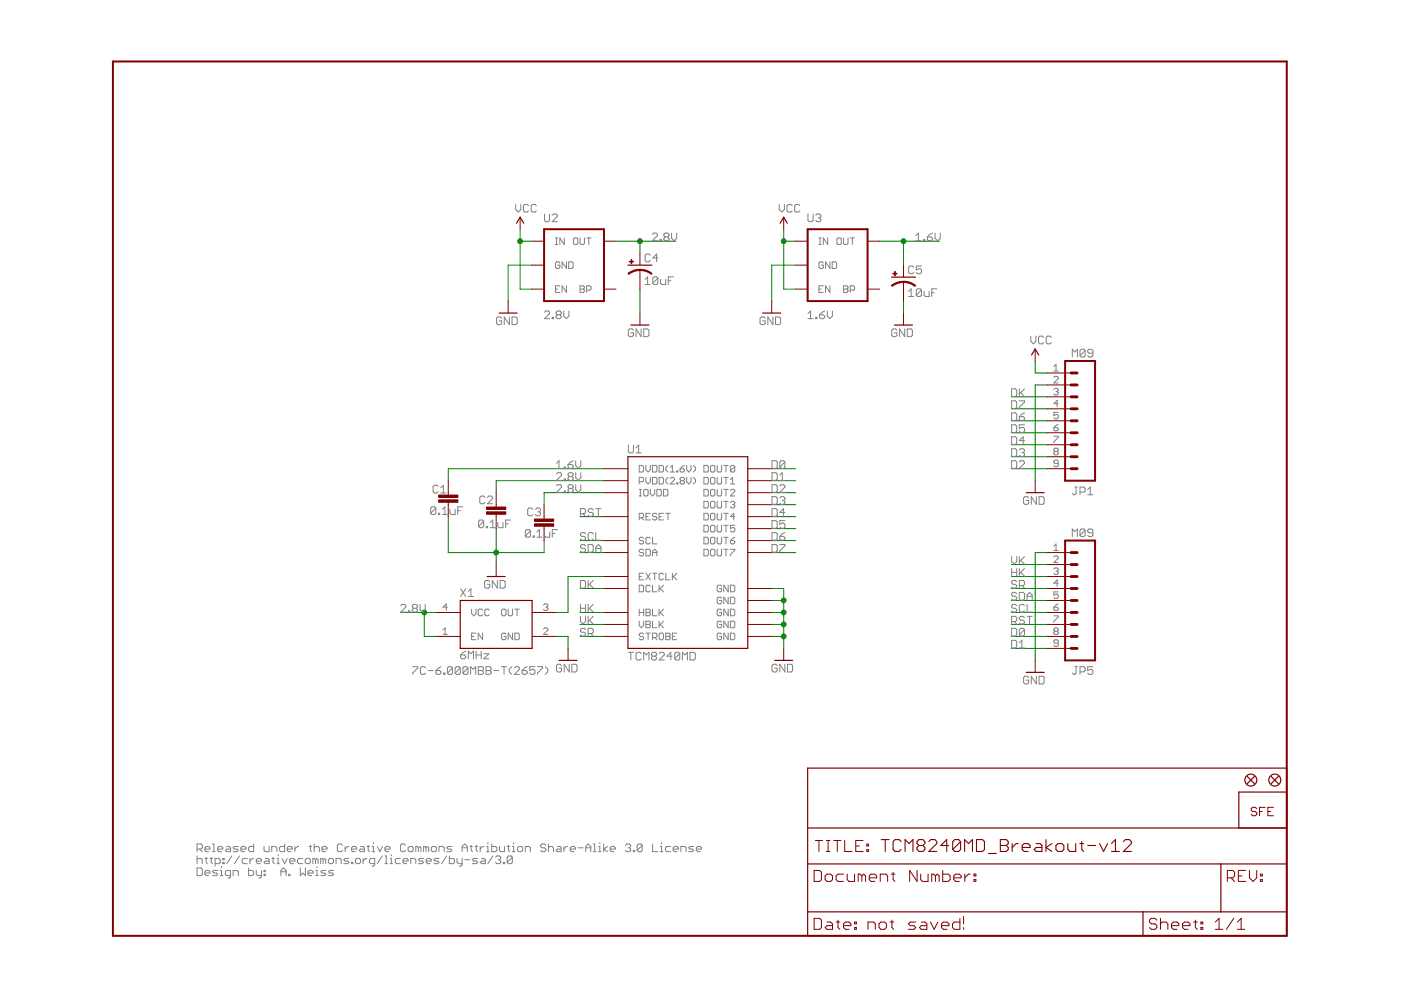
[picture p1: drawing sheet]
<svg xmlns="http://www.w3.org/2000/svg" width="297mm" height="210mm" viewBox="0 0 297 210" stroke-linecap="round" stroke-linejoin="round" font-family="sans-serif">
<g fill="#008000" stroke="#008000" stroke-width=".21">
<path d="M163.6 124.8h2.6z"/>
<path d="M166.2 124.8v2.5z"/>
<path d="M166.2 127.3v2.6z"/>
<path d="M166.2 129.9v2.5z"/>
<path d="M166.2 132.4v2.5z"/>
<path d="M166.2 134.9v2.6z"/>
<path d="M163.6 127.3h2.6z"/>
<path d="M163.6 129.9h2.6z"/>
<path d="M163.6 132.4h2.6z"/>
<path d="M163.6 134.9h2.6z"/>
<path d="M105.2 117.2v2.5z"/>
<path d="M105.2 117.2h10.2z"/>
<path d="M115.4 114.6v2.6z"/>
<path d="M95 109.5v7.7z"/>
<path d="M95 117.2h10.2z"/>
<path d="M105.2 112.1v5.1z"/>
<path d="M120.4 134.9v2.6z"/>
<path d="M117.9 134.9h2.5z"/>
<path d="M107.7 56.2v7.6z"/>
<path d="M107.7 56.2h5.1z"/>
<path d="M163.6 56.2v7.6z"/>
<path d="M163.6 56.2h5.1z"/>
<path d="M135.7 61.3v5.1z"/>
<path d="M191.6 63.8v2.6z"/>
<path d="M219.5 81.6v20.3z"/>
<path d="M219.5 81.6h2.5z"/>
<path d="M219.5 117.2h2.5z"/>
<path d="M219.5 117.2v22.8z"/>
<path d="M123 109.5h5.1z"/>
<path d="M214.4 132.4h7.6z"/>
<path d="M123 114.6h5.1z"/>
<path d="M214.4 129.9h7.6z"/>
<path d="M123 117.2h5.1z"/>
<path d="M214.4 127.3h7.6z"/>
<path d="M117.9 129.9h2.5z"/>
<path d="M120.4 122.2v7.7z"/>
<path d="M120.4 122.2h7.7z"/>
<path d="M123 129.9h5.1z"/>
<path d="M214.4 122.2h7.6z"/>
<path d="M123 132.4h5.1z"/>
<path d="M214.4 119.7h7.6z"/>
<path d="M123 134.9h5.1z"/>
<path d="M214.4 124.8h7.6z"/>
<path d="M163.6 99.4h5.1z"/>
<path d="M214.4 134.9h7.6z"/>
<path d="M163.6 101.9h5.1z"/>
<path d="M214.4 137.5h7.6z"/>
<path d="M163.6 104.5h5.1z"/>
<path d="M214.4 99.4h7.6z"/>
<path d="M163.6 107h5.1z"/>
<path d="M214.4 96.8h7.6z"/>
<path d="M163.6 109.5h5.1z"/>
<path d="M214.4 94.3h7.6z"/>
<path d="M163.6 112.1h5.1z"/>
<path d="M214.4 91.8h7.6z"/>
<path d="M163.6 114.6h5.1z"/>
<path d="M214.4 89.2h7.6z"/>
<path d="M163.6 117.2h5.1z"/>
<path d="M214.4 86.7h7.6z"/>
<path d="M130.6 51.1h5.1z"/>
<path d="M135.7 51.1h7.6z"/>
<path d="M135.7 51.1v2.6z"/>
<path d="M90 129.9h2.5z"/>
<path d="M84.9 129.9h5.1z"/>
<path d="M90 134.9h2.5z"/>
<path d="M90 129.9v5z"/>
<path d="M105.2 101.9v2.6z"/>
<path d="M105.2 101.9h22.9z"/>
<path d="M115.4 104.5v2.5z"/>
<path d="M115.4 104.5h12.7z"/>
<path d="M186.5 51.1h5.1z"/>
<path d="M191.6 51.1h7.6z"/>
<path d="M191.6 51.1v5.1z"/>
<path d="M95 99.4v2.5z"/>
<path d="M95 99.4h33.1z"/>
<path d="M214.4 84.1h7.6z"/>
<path d="M123 124.8h5.1z"/>
<path d="M219.5 79.1h2.5z"/>
<path d="M219.5 76.5v2.6z"/>
<path d="M110.3 48.6v2.5z"/>
<path d="M110.3 51.1h2.5z"/>
<path d="M110.3 61.3h2.5z"/>
<path d="M110.3 51.1v10.2z"/>
<path d="M166.2 48.6v2.5z"/>
<path d="M166.2 51.1h2.5z"/>
<path d="M166.2 61.3h2.5z"/>
<path d="M166.2 51.1v10.2z"/>
<circle cx="166.2" cy="134.9" r=".51"/>
<circle cx="166.2" cy="132.4" r=".51"/>
<circle cx="166.2" cy="129.9" r=".51"/>
<circle cx="166.2" cy="127.3" r=".51"/>
<circle cx="105.2" cy="117.2" r=".51"/>
<circle cx="135.7" cy="51.1" r=".51"/>
<circle cx="90" cy="129.9" r=".51"/>
<circle cx="191.6" cy="51.1" r=".51"/>
<circle cx="110.3" cy="51.1" r=".51"/>
<circle cx="166.2" cy="51.1" r=".51"/>
</g>
<g fill="#800000" stroke="#800000" stroke-width=".42">
<path d="M23.9 13h248.9z"/>
<path d="M272.8 13v185.4z"/>
<path d="M23.9 13v185.4z"/>
<path d="M23.9 198.4h248.9z"/>
<path d="M115.4 63.8h12.7z"/>
<path d="M128.1 48.6v15.2z"/>
<path d="M115.4 48.6h12.7z"/>
<path d="M115.4 48.6v15.2z"/>
<path d="M171.2 63.8h12.7z"/>
<path d="M183.9 48.6v15.2z"/>
<path d="M171.2 48.6h12.7z"/>
<path d="M171.2 48.6v15.2z"/>
<path d="M225.8 76.5h6.4z"/>
<path d="M232.2 76.5v25.4z"/>
<path d="M225.8 76.5v25.4z"/>
<path d="M225.8 101.9h6.4z"/>
<path d="M225.8 114.6h6.4z"/>
<path d="M232.2 114.6v25.4z"/>
<path d="M225.8 114.6v25.4z"/>
<path d="M225.8 140h6.4z"/>
</g>
<g fill="#800000" stroke="#800000" stroke-width=".25">
<path d="M171.2 198.4h71.1z"/>
<path d="M258.8 183.2h14z"/>
<path d="M171.2 193.3v5.1z"/>
<path d="M171.2 193.3h71.1z"/>
<path d="M171.2 183.2v10.1z"/>
<path d="M272.8 183.2v10.1z"/>
<path d="M242.3 193.3v5.1z"/>
<path d="M242.3 193.3h16.5z"/>
<path d="M242.3 198.4h30.5z"/>
<path d="M258.8 183.2v10.1z"/>
<path d="M171.2 183.2h87.6z"/>
<path d="M258.8 193.3h14z"/>
<path d="M272.8 193.3v5.1z"/>
<path d="M171.2 175.6v7.6z"/>
<path d="M171.2 162.9h101.6z"/>
<path d="M272.8 162.9v12.7z"/>
<path d="M171.2 175.6h101.6z"/>
<path d="M171.2 162.9v12.7z"/>
<path d="M272.8 175.6v7.6z"/>
<path d="M133.1 137.5h25.4z"/>
<path d="M158.5 96.8v40.7z"/>
<path d="M133.1 96.8h25.4z"/>
<path d="M133.1 96.8v40.7z"/>
<path d="M164.3 140h3.8z"/>
<path d="M103.3 122.2h3.8z"/>
<path d="M262.7 167.9v7.7z"/>
<path d="M262.7 175.6h10.1z"/>
<path d="M272.8 167.9v7.7z"/>
<path d="M262.7 167.9h10.1z"/>
<path d="M269.5 164.6l1.5 1.6z"/>
<path d="M271 164.6l-1.5 1.6z"/>
<path d="M264.4 164.6l1.6 1.6z"/>
<path d="M266 164.6l-1.6 1.6z"/>
<path d="M97.6 127.3v10.2z"/>
<path d="M97.6 127.3h15.2z"/>
<path d="M112.8 127.3v10.2z"/>
<path d="M97.6 137.5h15.2z"/>
<path d="M118.5 140h3.8z"/>
<path d="M105.8 66.4h3.8z"/>
<path d="M133.8 68.9h3.8z"/>
<path d="M161.7 66.4h3.8z"/>
<path d="M189.7 68.9h3.8z"/>
<path d="M133.1 56.2h5.1z"/>
<path d="M189 58.8h5.1z"/>
<path d="M217.6 104.5h3.8z"/>
<path d="M217.6 142.6h3.8z"/>
<path d="M110.3 46.1l.7 1.2z"/>
<path d="M110.3 46.1l-.8 1.2z"/>
<path d="M219.5 74l.7 1.3z"/>
<path d="M219.5 74l-.8 1.3z"/>
<path d="M166.2 46.1l.7 1.2z"/>
<path d="M166.2 46.1l-.8 1.2z"/>
</g>
<g fill="#800000" stroke="#800000" stroke-width=".21">
<path d="M172.6 194.7v2.3z"/>
<path d="M172.6 197h1.2z"/>
<path d="M173.8 197l.4-.3z"/>
<path d="M174.2 195.1v1.6z"/>
<path d="M173.8 194.7l.4 .4z"/>
<path d="M172.6 194.7h1.2z"/>
<path d="M175.3 195.5h.8z"/>
<path d="M176.1 195.5l.4 .4z"/>
<path d="M176.5 195.9v1.1z"/>
<path d="M175.3 197h1.2z"/>
<path d="M174.9 196.7l.4 .3z"/>
<path d="M175.3 196.3l-.4 .4z"/>
<path d="M175.3 196.3h1.2z"/>
<path d="M177.7 195.1v1.6z"/>
<path d="M177.7 196.7l.4 .3z"/>
<path d="M177.3 195.5h.8z"/>
<path d="M179.2 197h.8z"/>
<path d="M178.8 196.7l.4 .3z"/>
<path d="M178.8 195.9v.8z"/>
<path d="M178.8 195.9l.4-.4z"/>
<path d="M179.2 195.5h.8z"/>
<path d="M180 195.5l.4 .4z"/>
<path d="M180.4 195.9v.4z"/>
<path d="M178.8 196.3h1.6z"/>
<path d="M181.2 195.5h.4z"/>
<path d="M181.6 195.5v.4z"/>
<path d="M181.2 195.9h.4z"/>
<path d="M181.2 195.5v.4z"/>
<path d="M181.2 196.7h.4z"/>
<path d="M181.6 196.7v.3z"/>
<path d="M181.2 197h.4z"/>
<path d="M181.2 196.7v.3z"/>
<path d="M184 195.5v1.5z"/>
<path d="M184 195.5h1.2z"/>
<path d="M185.2 195.5l.4 .4z"/>
<path d="M185.6 195.9v1.1z"/>
<path d="M186.8 197h.7z"/>
<path d="M187.5 197l.4-.3z"/>
<path d="M187.9 195.9v.8z"/>
<path d="M187.5 195.5l.4 .4z"/>
<path d="M186.8 195.5h.7z"/>
<path d="M186.8 195.5l-.4 .4z"/>
<path d="M186.4 195.9v.8z"/>
<path d="M186.4 196.7l.4 .3z"/>
<path d="M189.1 195.1v1.6z"/>
<path d="M189.1 196.7l.4 .3z"/>
<path d="M188.7 195.5h.8z"/>
<path d="M192.6 197h1.2z"/>
<path d="M193.8 197l.4-.3z"/>
<path d="M193.8 196.3l.4 .4z"/>
<path d="M193 196.3h.8z"/>
<path d="M192.6 195.9l.4 .4z"/>
<path d="M192.6 195.9l.4-.4z"/>
<path d="M193 195.5h1.2z"/>
<path d="M195.3 195.5h.8z"/>
<path d="M196.1 195.5l.4 .4z"/>
<path d="M196.5 195.9v1.1z"/>
<path d="M195.3 197h1.2z"/>
<path d="M194.9 196.7l.4 .3z"/>
<path d="M195.3 196.3l-.4 .4z"/>
<path d="M195.3 196.3h1.2z"/>
<path d="M197.3 195.5l.8 1.5z"/>
<path d="M198.8 195.5l-.7 1.5z"/>
<path d="M200 197h.8z"/>
<path d="M199.6 196.7l.4 .3z"/>
<path d="M199.6 195.9v.8z"/>
<path d="M199.6 195.9l.4-.4z"/>
<path d="M200 195.5h.8z"/>
<path d="M200.8 195.5l.4 .4z"/>
<path d="M201.2 195.9v.4z"/>
<path d="M199.6 196.3h1.6z"/>
<path d="M203.5 194.7v2.3z"/>
<path d="M202.4 197h1.1z"/>
<path d="M202 196.7l.4 .3z"/>
<path d="M202 195.9v.8z"/>
<path d="M202 195.9l.4-.4z"/>
<path d="M202.4 195.5h1.1z"/>
<path d="M204.3 196.7v.3z"/>
<path d="M204.3 194.3v1.6z"/>
<path d="M244.9 194.7l.4 .4z"/>
<path d="M244.1 194.7h.8z"/>
<path d="M244.1 194.7l-.4 .4z"/>
<path d="M243.7 195.1v.4z"/>
<path d="M243.7 195.5l.4 .4z"/>
<path d="M244.1 195.9h.8z"/>
<path d="M244.9 195.9l.4 .4z"/>
<path d="M245.3 196.3v.4z"/>
<path d="M244.9 197l.4-.3z"/>
<path d="M244.1 197h.8z"/>
<path d="M243.7 196.7l.4 .3z"/>
<path d="M246 194.7v2.3z"/>
<path d="M246 195.9l.4-.4z"/>
<path d="M246.4 195.5h.8z"/>
<path d="M247.2 195.5l.4 .4z"/>
<path d="M247.6 195.9v1.1z"/>
<path d="M248.8 197h.8z"/>
<path d="M248.4 196.7l.4 .3z"/>
<path d="M248.4 195.9v.8z"/>
<path d="M248.4 195.9l.4-.4z"/>
<path d="M248.8 195.5h.8z"/>
<path d="M249.6 195.5l.3 .4z"/>
<path d="M249.9 195.9v.4z"/>
<path d="M248.4 196.3h1.5z"/>
<path d="M251.1 197h.8z"/>
<path d="M250.7 196.7l.4 .3z"/>
<path d="M250.7 195.9v.8z"/>
<path d="M250.7 195.9l.4-.4z"/>
<path d="M251.1 195.5h.8z"/>
<path d="M251.9 195.5l.4 .4z"/>
<path d="M252.3 195.9v.4z"/>
<path d="M250.7 196.3h1.6z"/>
<path d="M253.4 195.1v1.6z"/>
<path d="M253.4 196.7l.5 .3z"/>
<path d="M253.1 195.5h.8z"/>
<path d="M254.6 195.5h.4z"/>
<path d="M255 195.5v.4z"/>
<path d="M254.6 195.9h.4z"/>
<path d="M254.6 195.5v.4z"/>
<path d="M254.6 196.7h.4z"/>
<path d="M255 196.7v.3z"/>
<path d="M254.6 197h.4z"/>
<path d="M254.6 196.7v.3z"/>
<path d="M257.7 195.5l.8-.8z"/>
<path d="M258.5 194.7v2.3z"/>
<path d="M257.7 197h1.5z"/>
<path d="M261.6 194.7l-1.6 2.3z"/>
<path d="M262.4 195.5l.7-.8z"/>
<path d="M263.1 194.7v2.3z"/>
<path d="M262.4 197h1.5z"/>
<path d="M260.2 184.6v2.3z"/>
<path d="M260.2 184.6h1.2z"/>
<path d="M261.4 184.6l.4 .3z"/>
<path d="M261.8 184.9v.8z"/>
<path d="M261.8 185.7l-.4 .4z"/>
<path d="M260.2 186.1h1.2z"/>
<path d="M261 186.1l.8 .8z"/>
<path d="M262.6 184.6h1.5z"/>
<path d="M262.6 184.6v2.3z"/>
<path d="M262.6 186.9h1.5z"/>
<path d="M262.6 185.7h.7z"/>
<path d="M264.9 184.6v1.5z"/>
<path d="M264.9 186.1l.8 .8z"/>
<path d="M265.7 186.9l.7-.8z"/>
<path d="M266.4 184.6v1.5z"/>
<path d="M267.2 185.3h.4z"/>
<path d="M267.6 185.3v.4z"/>
<path d="M267.2 185.7h.4z"/>
<path d="M267.2 185.3v.4z"/>
<path d="M267.2 186.5h.4z"/>
<path d="M267.6 186.5v.4z"/>
<path d="M267.2 186.9h.4z"/>
<path d="M267.2 186.5v.4z"/>
<path d="M173.6 178.2v2.3z"/>
<path d="M172.9 178.2h1.5z"/>
<path d="M175.2 180.5h.8z"/>
<path d="M175.6 178.2v2.3z"/>
<path d="M175.2 178.2h.8z"/>
<path d="M177.5 178.2v2.3z"/>
<path d="M176.8 178.2h1.5z"/>
<path d="M179.1 178.2v2.3z"/>
<path d="M179.1 180.5h1.6z"/>
<path d="M181.4 178.2h1.6z"/>
<path d="M181.4 178.2v2.3z"/>
<path d="M181.4 180.5h1.6z"/>
<path d="M181.4 179.4h.8z"/>
<path d="M183.8 179h.3z"/>
<path d="M184.1 179v.4z"/>
<path d="M183.8 179.4h.3z"/>
<path d="M183.8 179v.4z"/>
<path d="M183.8 180.1h.3z"/>
<path d="M184.1 180.1v.4z"/>
<path d="M183.8 180.5h.3z"/>
<path d="M183.8 180.1v.4z"/>
<path d="M172.6 184.6v2.3z"/>
<path d="M172.6 186.9h1.2z"/>
<path d="M173.8 186.9l.4-.4z"/>
<path d="M174.2 184.9v1.6z"/>
<path d="M173.8 184.6l.4 .3z"/>
<path d="M172.6 184.6h1.2z"/>
<path d="M175.3 186.9h.8z"/>
<path d="M176.1 186.9l.4-.4z"/>
<path d="M176.5 185.7v.8z"/>
<path d="M176.1 185.3l.4 .4z"/>
<path d="M175.3 185.3h.8z"/>
<path d="M175.3 185.3l-.4 .4z"/>
<path d="M174.9 185.7v.8z"/>
<path d="M174.9 186.5l.4 .4z"/>
<path d="M177.7 185.3h1.1z"/>
<path d="M177.3 185.7l.4-.4z"/>
<path d="M177.3 185.7v.8z"/>
<path d="M177.3 186.5l.4 .4z"/>
<path d="M177.7 186.9h1.1z"/>
<path d="M179.6 185.3v1.2z"/>
<path d="M179.6 186.5l.4 .4z"/>
<path d="M180 186.9h1.2z"/>
<path d="M181.2 185.3v1.6z"/>
<path d="M181.9 185.3v1.6z"/>
<path d="M181.9 185.3h.5z"/>
<path d="M182.4 185.3l.3 .4z"/>
<path d="M182.7 185.7v1.2z"/>
<path d="M182.7 185.7l.4-.4z"/>
<path d="M183.1 185.3l.4 .4z"/>
<path d="M183.5 185.7v1.2z"/>
<path d="M184.7 186.9h.8z"/>
<path d="M184.3 186.5l.4 .4z"/>
<path d="M184.3 185.7v.8z"/>
<path d="M184.3 185.7l.4-.4z"/>
<path d="M184.7 185.3h.8z"/>
<path d="M185.5 185.3l.4 .4z"/>
<path d="M185.9 185.7v.4z"/>
<path d="M184.3 186.1h1.6z"/>
<path d="M186.6 185.3v1.6z"/>
<path d="M186.6 185.3h1.2z"/>
<path d="M187.8 185.3l.4 .4z"/>
<path d="M188.2 185.7v1.2z"/>
<path d="M189.4 184.9v1.6z"/>
<path d="M189.4 186.5l.4 .4z"/>
<path d="M189 185.3h.8z"/>
<path d="M192.9 184.6v2.3z"/>
<path d="M192.9 184.6l1.5 2.3z"/>
<path d="M194.4 184.6v2.3z"/>
<path d="M195.2 185.3v1.2z"/>
<path d="M195.2 186.5l.4 .4z"/>
<path d="M195.6 186.9h1.2z"/>
<path d="M196.8 185.3v1.6z"/>
<path d="M197.5 185.3v1.6z"/>
<path d="M197.5 185.3h.4z"/>
<path d="M197.9 185.3l.4 .4z"/>
<path d="M198.3 185.7v1.2z"/>
<path d="M198.7 185.3l-.4 .4z"/>
<path d="M198.7 185.3l.4 .4z"/>
<path d="M199.1 185.7v1.2z"/>
<path d="M199.9 184.6v2.3z"/>
<path d="M199.9 186.9h1.2z"/>
<path d="M201.1 186.9l.3-.4z"/>
<path d="M201.4 185.7v.8z"/>
<path d="M201.1 185.3l.3 .4z"/>
<path d="M199.9 185.3h1.2z"/>
<path d="M202.6 186.9h.8z"/>
<path d="M202.2 186.5l.4 .4z"/>
<path d="M202.2 185.7v.8z"/>
<path d="M202.2 185.7l.4-.4z"/>
<path d="M202.6 185.3h.8z"/>
<path d="M203.4 185.3l.4 .4z"/>
<path d="M203.8 185.7v.4z"/>
<path d="M202.2 186.1h1.6z"/>
<path d="M204.6 185.3v1.6z"/>
<path d="M204.6 186.1l.7-.8z"/>
<path d="M205.3 185.3h.4z"/>
<path d="M206.5 185.3h.4z"/>
<path d="M206.9 185.3v.4z"/>
<path d="M206.5 185.7h.4z"/>
<path d="M206.5 185.3v.4z"/>
<path d="M206.5 186.5h.4z"/>
<path d="M206.9 186.5v.4z"/>
<path d="M206.5 186.9h.4z"/>
<path d="M206.5 186.5v.4z"/>
<path d="M158.5 107h5.1z"/>
<path d="M158.5 104.5h5.1z"/>
<path d="M158.5 101.9h5.1z"/>
<path d="M158.5 99.4h5.1z"/>
<path d="M158.5 124.8h5.1z"/>
<path d="M128.1 101.9h5z"/>
<path d="M128.1 109.5h5z"/>
<path d="M128.1 114.6h5z"/>
<path d="M158.5 127.3h5.1z"/>
<path d="M128.1 117.2h5z"/>
<path d="M158.5 129.9h5.1z"/>
<path d="M128.1 99.4h5z"/>
<path d="M128.1 122.2h5z"/>
<path d="M128.1 134.9h5z"/>
<path d="M128.1 129.9h5z"/>
<path d="M128.1 132.4h5z"/>
<path d="M158.5 132.4h5.1z"/>
<path d="M128.1 104.5h5z"/>
<path d="M128.1 124.8h5z"/>
<path d="M158.5 134.9h5.1z"/>
<path d="M158.5 117.2h5.1z"/>
<path d="M158.5 114.6h5.1z"/>
<path d="M158.5 112.1h5.1z"/>
<path d="M158.5 109.5h5.1z"/>
<path d="M166.2 137.5v2.5z"/>
<path d="M105.2 119.7v2.5z"/>
<path d="M95 101.9v2.6z"/>
<path d="M95 107v2.5z"/>
<path d="M95 104.5v.5z"/>
<path d="M95 106.5v.5z"/>
<path d="M105.2 104.5v2.5z"/>
<path d="M105.2 109.5v2.6z"/>
<path d="M105.2 107v.5z"/>
<path d="M105.2 109v.5z"/>
<path d="M115.4 107v2.5z"/>
<path d="M115.4 112.1v2.5z"/>
<path d="M115.4 109.5v.5z"/>
<path d="M115.4 111.6v.5z"/>
<path d="M266.2 171.2l.3 .3z"/>
<path d="M265.6 171.2h.6z"/>
<path d="M265.6 171.2l-.3 .3z"/>
<path d="M265.3 171.5v.3z"/>
<path d="M265.3 171.8l.3 .3z"/>
<path d="M265.6 172.1h.6z"/>
<path d="M266.2 172.1l.3 .3z"/>
<path d="M266.5 172.4v.3z"/>
<path d="M266.5 172.7l-.3 .3z"/>
<path d="M265.6 173h.6z"/>
<path d="M265.3 172.7l.3 .3z"/>
<path d="M267 171.2v1.8z"/>
<path d="M267 171.2h1.2z"/>
<path d="M267 172.1h.6z"/>
<path d="M268.8 171.2h1.2z"/>
<path d="M268.8 171.2v1.8z"/>
<path d="M268.8 173h1.2z"/>
<path d="M268.8 172.1h.6z"/>
<path d="M112.8 51.1h2.6z"/>
<path d="M112.8 56.2h2.6z"/>
<path d="M128.1 51.1h2.5z"/>
<path d="M112.8 61.3h2.6z"/>
<path d="M128.1 61.3h2.5z"/>
<path d="M168.7 51.1h2.5z"/>
<path d="M168.7 56.2h2.5z"/>
<path d="M183.9 51.1h2.6z"/>
<path d="M168.7 61.3h2.5z"/>
<path d="M183.9 61.3h2.6z"/>
<path d="M92.5 134.9h5.1z"/>
<path d="M112.8 134.9h5.1z"/>
<path d="M112.8 129.9h5.1z"/>
<path d="M92.5 129.9h5.1z"/>
<path d="M120.4 137.5v2.5z"/>
<path d="M107.7 63.8v2.6z"/>
<path d="M135.7 66.4v2.5z"/>
<path d="M163.6 63.8v2.6z"/>
<path d="M191.6 66.4v2.5z"/>
<path d="M135.7 57.2v1.6z"/>
<path d="M135.7 53.7v2.5z"/>
<path d="M135.7 58.8v2.5z"/>
<path d="M191.6 59.8v1.5z"/>
<path d="M191.6 56.2v2.6z"/>
<path d="M191.6 61.3v2.5z"/>
<path d="M222 79.1h5.1z"/>
<path d="M222 81.6h5.1z"/>
<path d="M222 84.1h5.1z"/>
<path d="M222 86.7h5.1z"/>
<path d="M222 89.2h5.1z"/>
<path d="M222 91.8h5.1z"/>
<path d="M222 94.3h5.1z"/>
<path d="M222 96.8h5.1z"/>
<path d="M222 99.4h5.1z"/>
<path d="M222 117.2h5.1z"/>
<path d="M222 119.7h5.1z"/>
<path d="M222 122.2h5.1z"/>
<path d="M222 124.8h5.1z"/>
<path d="M222 127.3h5.1z"/>
<path d="M222 129.9h5.1z"/>
<path d="M222 132.4h5.1z"/>
<path d="M222 134.9h5.1z"/>
<path d="M222 137.5h5.1z"/>
<path d="M219.5 101.9v2.6z"/>
<path d="M219.5 140v2.6z"/>
<path d="M110.3 46.1v2.5z"/>
<path d="M219.5 74v2.5z"/>
<path d="M166.2 46.1v2.5z"/>
<path d="M135.7 57.1l1.3 .2 1.2 .7-.1 .2-.9-.6-1.5-.3z" fill-rule="evenodd"/>
<path d="M133.1 58l1.2-.7 1.4-.2v.3l-1 .1-1.4 .7z" fill-rule="evenodd"/>
<path d="M191.6 59.6l1.3 .2 1.2 .7-.1 .2-1.4-.7-1-.1z" fill-rule="evenodd"/>
<path d="M189 60.5l1.2-.6 1.4-.3v.3l-1.1 .1-1.3 .7z" fill-rule="evenodd"/>
</g>
<g fill="#800000" stroke="#800000" stroke-width=".23">
<path d="M187.7 178v2.5z"/>
<path d="M186.8 178h1.7z"/>
<path d="M190.6 178l.5 .4z"/>
<path d="M189.8 178h.8z"/>
<path d="M189.8 178l-.4 .4z"/>
<path d="M189.4 178.4v1.7z"/>
<path d="M189.4 180.1l.4 .4z"/>
<path d="M189.8 180.5h.8z"/>
<path d="M190.6 180.5l.5-.4z"/>
<path d="M191.9 178v2.5z"/>
<path d="M191.9 178l.8 .9z"/>
<path d="M192.7 178.9l.9-.9z"/>
<path d="M193.6 178v2.5z"/>
<path d="M194.4 178.4l.4-.4z"/>
<path d="M194.8 178h.9z"/>
<path d="M195.7 178l.4 .4z"/>
<path d="M196.1 178.4v.5z"/>
<path d="M195.7 179.3l.4-.4z"/>
<path d="M195.7 179.3l.4 .4z"/>
<path d="M196.1 179.7v.4z"/>
<path d="M196.1 180.1l-.4 .4z"/>
<path d="M194.8 180.5h.9z"/>
<path d="M194.4 180.1l.4 .4z"/>
<path d="M194.4 179.7v.4z"/>
<path d="M194.4 179.7l.4-.4z"/>
<path d="M194.4 178.9l.4 .4z"/>
<path d="M194.4 178.4v.5z"/>
<path d="M194.8 179.3h.9z"/>
<path d="M196.9 180.5h1.7z"/>
<path d="M196.9 180.5l1.7-1.6z"/>
<path d="M198.6 178.4v.5z"/>
<path d="M198.2 178l.4 .4z"/>
<path d="M197.4 178h.8z"/>
<path d="M197.4 178l-.5 .4z"/>
<path d="M200.7 178v2.5z"/>
<path d="M200.7 178l-1.2 1.3z"/>
<path d="M199.5 179.3h1.6z"/>
<path d="M202 178.4v1.7z"/>
<path d="M202 178.4l.4-.4z"/>
<path d="M202.4 178h.8z"/>
<path d="M203.2 178l.5 .4z"/>
<path d="M203.7 178.4v1.7z"/>
<path d="M203.7 180.1l-.5 .4z"/>
<path d="M202.4 180.5h.8z"/>
<path d="M202 180.1l.4 .4z"/>
<path d="M202 180.1l1.7-1.7z"/>
<path d="M204.5 178v2.5z"/>
<path d="M204.5 178l.9 .9z"/>
<path d="M206.2 178l-.8 .9z"/>
<path d="M206.2 178v2.5z"/>
<path d="M207 178v2.5z"/>
<path d="M207 180.5h1.3z"/>
<path d="M208.3 180.5l.4-.4z"/>
<path d="M208.7 178.4v1.7z"/>
<path d="M208.3 178l.4 .4z"/>
<path d="M207 178h1.3z"/>
<path d="M209.6 181h1.6z"/>
<path d="M212.1 178v2.5z"/>
<path d="M212.1 178h1.3z"/>
<path d="M213.4 178l.4 .4z"/>
<path d="M213.8 178.4v.5z"/>
<path d="M213.8 178.9l-.4 .4z"/>
<path d="M213.4 179.3l.4 .4z"/>
<path d="M213.8 179.7v.4z"/>
<path d="M213.8 180.1l-.4 .4z"/>
<path d="M212.1 180.5h1.3z"/>
<path d="M212.1 179.3h1.3z"/>
<path d="M214.6 178.9v1.6z"/>
<path d="M214.6 179.7l.9-.8z"/>
<path d="M215.5 178.9h.4z"/>
<path d="M217.1 180.5h.9z"/>
<path d="M216.7 180.1l.4 .4z"/>
<path d="M216.7 179.3v.8z"/>
<path d="M216.7 179.3l.4-.4z"/>
<path d="M217.1 178.9h.9z"/>
<path d="M218 178.9l.4 .4z"/>
<path d="M218.4 179.3v.4z"/>
<path d="M216.7 179.7h1.7z"/>
<path d="M219.7 178.9h.8z"/>
<path d="M220.5 178.9l.4 .4z"/>
<path d="M220.9 179.3v1.2z"/>
<path d="M219.7 180.5h1.2z"/>
<path d="M219.2 180.1l.5 .4z"/>
<path d="M219.2 180.1l.5-.4z"/>
<path d="M219.7 179.7h1.2z"/>
<path d="M221.8 178v2.5z"/>
<path d="M221.8 179.7l1.2 .8z"/>
<path d="M221.8 179.7l1.2-.8z"/>
<path d="M224.3 180.5h.8z"/>
<path d="M225.1 180.5l.5-.4z"/>
<path d="M225.6 179.3v.8z"/>
<path d="M225.1 178.9l.5 .4z"/>
<path d="M224.3 178.9h.8z"/>
<path d="M223.9 179.3l.4-.4z"/>
<path d="M223.9 179.3v.8z"/>
<path d="M223.9 180.1l.4 .4z"/>
<path d="M226.4 178.9v1.2z"/>
<path d="M226.4 180.1l.4 .4z"/>
<path d="M226.8 180.5h1.3z"/>
<path d="M228.1 178.9v1.6z"/>
<path d="M229.3 178.4v1.7z"/>
<path d="M229.3 180.1l.5 .4z"/>
<path d="M228.9 178.9h.9z"/>
<path d="M230.6 179.3h1.7z"/>
<path d="M233.1 178.9l.9 1.6z"/>
<path d="M234.8 178.9l-.8 1.6z"/>
<path d="M236.5 178l-.8 .9z"/>
<path d="M236.5 178v2.5z"/>
<path d="M235.7 180.5h1.6z"/>
<path d="M238.2 180.5h1.7z"/>
<path d="M238.2 180.5l1.7-1.6z"/>
<path d="M239.9 178.4v.5z"/>
<path d="M239.4 178l.5 .4z"/>
<path d="M238.6 178h.8z"/>
<path d="M238.6 178l-.4 .4z"/>
</g>
<g fill="#800000" stroke="#800000" stroke-width=".21">
<path d="M93 106h4.1v.5h-4.1z"/>
<path d="M93 105h4.1v.5h-4.1z"/>
<path d="M103.2 108.5h4v.5h-4z"/>
<path d="M103.2 107.5h4v.5h-4z"/>
<path d="M113.3 111.1h4.1v.5h-4.1z"/>
<path d="M113.3 110h4.1v.6h-4.1z"/>
<path d="M133.4 55.4h.9v.1h-.9z"/>
<path d="M133.8 55h.1v.9h-.1z"/>
<path d="M189.3 58h.9v.1h-.9z"/>
<path d="M189.7 57.6h.1v.9h-.1z"/>
</g>
<g fill="none" stroke="#800000" stroke-width=".25">
<circle cx="265.2" cy="165.4" r="1.27"/>
<circle cx="270.3" cy="165.4" r="1.27"/>
</g>
<g fill="#800000" stroke="#800000" stroke-width=".61">
<path d="M227.1 84.1h1.3z"/>
<path d="M227.1 81.6h1.3z"/>
<path d="M227.1 79.1h1.3z"/>
<path d="M227.1 89.2h1.3z"/>
<path d="M227.1 86.7h1.3z"/>
<path d="M227.1 91.8h1.3z"/>
<path d="M227.1 94.3h1.3z"/>
<path d="M227.1 96.8h1.3z"/>
<path d="M227.1 99.4h1.3z"/>
<path d="M227.1 122.2h1.3z"/>
<path d="M227.1 119.7h1.3z"/>
<path d="M227.1 117.2h1.3z"/>
<path d="M227.1 127.3h1.3z"/>
<path d="M227.1 124.8h1.3z"/>
<path d="M227.1 129.9h1.3z"/>
<path d="M227.1 132.4h1.3z"/>
<path d="M227.1 134.9h1.3z"/>
<path d="M227.1 137.5h1.3z"/>
</g>
<g fill="#808080" stroke="#808080" stroke-width=".21">
<path d="M87.5 141.4h1.1z"/>
<path d="M88.6 141.4v.2z"/>
<path d="M88.6 141.6l-1.1 1.1z"/>
<path d="M87.5 142.7v.3z"/>
<path d="M90 141.4l.2 .2z"/>
<path d="M89.4 141.4h.6z"/>
<path d="M89.4 141.4l-.3 .2z"/>
<path d="M89.1 141.6v1.1z"/>
<path d="M89.1 142.7l.3 .3z"/>
<path d="M89.4 143h.6z"/>
<path d="M90 143l.2-.3z"/>
<path d="M90.8 142.2h1.1z"/>
<path d="M93 141.6l.5-.2z"/>
<path d="M92.4 142.2l.6-.6z"/>
<path d="M92.4 142.2v.5z"/>
<path d="M92.4 142.7l.3 .3z"/>
<path d="M92.7 143h.5z"/>
<path d="M93.2 143l.3-.3z"/>
<path d="M93.5 142.5v.2z"/>
<path d="M93.2 142.2l.3 .3z"/>
<path d="M92.4 142.2h.8z"/>
<path d="M94 142.7v.3z"/>
<path d="M94 142.7h.3z"/>
<path d="M94.3 142.7v.3z"/>
<path d="M94 143h.3z"/>
<path d="M94.9 141.6v1.1z"/>
<path d="M95.1 141.4l-.2 .2z"/>
<path d="M95.1 141.4h.6z"/>
<path d="M95.7 141.4l.2 .2z"/>
<path d="M95.9 141.6v1.1z"/>
<path d="M95.7 143l.2-.3z"/>
<path d="M95.1 143h.6z"/>
<path d="M94.9 142.7l.2 .3z"/>
<path d="M94.9 142.7l1-1.1z"/>
<path d="M96.5 141.6v1.1z"/>
<path d="M96.5 141.6l.3-.2z"/>
<path d="M96.8 141.4h.5z"/>
<path d="M97.3 141.4l.3 .2z"/>
<path d="M97.6 141.6v1.1z"/>
<path d="M97.3 143l.3-.3z"/>
<path d="M96.8 143h.5z"/>
<path d="M96.5 142.7l.3 .3z"/>
<path d="M96.5 142.7l1.1-1.1z"/>
<path d="M98.1 141.6v1.1z"/>
<path d="M98.4 141.4l-.3 .2z"/>
<path d="M98.4 141.4h.6z"/>
<path d="M99 141.4l.2 .2z"/>
<path d="M99.2 141.6v1.1z"/>
<path d="M99 143l.2-.3z"/>
<path d="M98.4 143h.6z"/>
<path d="M98.1 142.7l.3 .3z"/>
<path d="M98.1 142.7l1.1-1.1z"/>
<path d="M99.8 141.4v1.6z"/>
<path d="M99.8 141.4l.5 .5z"/>
<path d="M100.9 141.4l-.6 .5z"/>
<path d="M100.9 141.4v1.6z"/>
<path d="M101.4 141.4v1.6z"/>
<path d="M101.4 141.4h.8z"/>
<path d="M102.2 141.4l.3 .2z"/>
<path d="M102.5 141.6v.3z"/>
<path d="M102.2 142.2l.3-.3z"/>
<path d="M102.2 142.2l.3 .3z"/>
<path d="M102.5 142.5v.2z"/>
<path d="M102.5 142.7l-.3 .3z"/>
<path d="M101.4 143h.8z"/>
<path d="M101.4 142.2h.8z"/>
<path d="M103.1 141.4v1.6z"/>
<path d="M103.1 141.4h.8z"/>
<path d="M103.9 141.4l.2 .2z"/>
<path d="M104.1 141.6v.3z"/>
<path d="M103.9 142.2l.2-.3z"/>
<path d="M103.9 142.2l.2 .3z"/>
<path d="M104.1 142.5v.2z"/>
<path d="M103.9 143l.2-.3z"/>
<path d="M103.1 143h.8z"/>
<path d="M103.1 142.2h.8z"/>
<path d="M104.7 142.2h1.1z"/>
<path d="M106.9 141.4v1.6z"/>
<path d="M106.3 141.4h1.1z"/>
<path d="M108 142.5l.5 .5z"/>
<path d="M108 141.9v.6z"/>
<path d="M108.5 141.4l-.5 .5z"/>
<path d="M109.1 143h1z"/>
<path d="M109.1 143l1-1.1z"/>
<path d="M110.1 141.6v.3z"/>
<path d="M109.9 141.4l.2 .2z"/>
<path d="M109.3 141.4h.6z"/>
<path d="M109.3 141.4l-.2 .2z"/>
<path d="M111.2 141.6l.6-.2z"/>
<path d="M111.2 141.6l-.5 .6z"/>
<path d="M110.7 142.2v.5z"/>
<path d="M110.7 142.7l.3 .3z"/>
<path d="M111 143h.5z"/>
<path d="M111.5 143l.3-.3z"/>
<path d="M111.8 142.5v.2z"/>
<path d="M111.5 142.2l.3 .3z"/>
<path d="M110.7 142.2h.8z"/>
<path d="M112.3 141.4h1.1z"/>
<path d="M112.3 141.4v.8z"/>
<path d="M112.3 142.2l.6-.3z"/>
<path d="M112.9 141.9h.2z"/>
<path d="M113.1 141.9l.3 .3z"/>
<path d="M113.4 142.2v.5z"/>
<path d="M113.4 142.7l-.3 .3z"/>
<path d="M112.6 143h.5z"/>
<path d="M112.3 142.7l.3 .3z"/>
<path d="M114 141.4h1z"/>
<path d="M115 141.4v.2z"/>
<path d="M115 141.6l-1 1.1z"/>
<path d="M114 142.7v.3z"/>
<path d="M115.6 143l.5-.5z"/>
<path d="M116.1 141.9v.6z"/>
<path d="M115.6 141.4l.5 .5z"/>
<path d="M59.6 184.6v1.1z"/>
<path d="M59.6 184.6l.5-.6z"/>
<path d="M60.1 184l.6 .6z"/>
<path d="M60.7 184.6v1.1z"/>
<path d="M59.6 184.8h1.1z"/>
<path d="M61.2 185.4v.3z"/>
<path d="M61.2 185.4h.3z"/>
<path d="M61.5 185.4v.3z"/>
<path d="M61.2 185.7h.3z"/>
<path d="M63.7 184v1.7z"/>
<path d="M64.2 185.1l-.5 .6z"/>
<path d="M64.2 185.1l.5 .6z"/>
<path d="M64.7 184v1.7z"/>
<path d="M65.6 185.7h.5z"/>
<path d="M65.3 185.4l.3 .3z"/>
<path d="M65.3 184.8v.6z"/>
<path d="M65.3 184.8l.3-.2z"/>
<path d="M65.6 184.6h.5z"/>
<path d="M66.1 184.6l.3 .2z"/>
<path d="M66.4 184.8v.3z"/>
<path d="M65.3 185.1h1.1z"/>
<path d="M66.9 184.6h.3z"/>
<path d="M67.2 184.6v1.1z"/>
<path d="M66.9 185.7h.6z"/>
<path d="M67.2 183.7v.3z"/>
<path d="M68 185.7h.8z"/>
<path d="M68.8 185.7l.3-.3z"/>
<path d="M68.8 185.1l.3 .3z"/>
<path d="M68.3 185.1h.5z"/>
<path d="M68 184.8l.3 .3z"/>
<path d="M68 184.8l.3-.2z"/>
<path d="M68.3 184.6h.8z"/>
<path d="M69.7 185.7h.8z"/>
<path d="M70.7 185.4l-.2 .3z"/>
<path d="M70.5 185.1l.2 .3z"/>
<path d="M69.9 185.1h.6z"/>
<path d="M69.7 184.8l.2 .3z"/>
<path d="M69.7 184.8l.2-.2z"/>
<path d="M69.9 184.6h.8z"/>
<path d="M149.2 106.3v1.4z"/>
<path d="M149.2 107.7h.7z"/>
<path d="M149.9 107.7l.3-.2z"/>
<path d="M150.2 106.5v1z"/>
<path d="M149.9 106.3l.3 .2z"/>
<path d="M149.2 106.3h.7z"/>
<path d="M150.9 106.3h.4z"/>
<path d="M150.9 106.3l-.3 .2z"/>
<path d="M150.6 106.5v1z"/>
<path d="M150.6 107.5l.3 .2z"/>
<path d="M150.9 107.7h.4z"/>
<path d="M151.3 107.7l.3-.2z"/>
<path d="M151.6 106.5v1z"/>
<path d="M151.3 106.3l.3 .2z"/>
<path d="M152.1 106.3v1.2z"/>
<path d="M152.1 107.5l.2 .2z"/>
<path d="M152.3 107.7h.5z"/>
<path d="M152.8 107.7l.2-.2z"/>
<path d="M153 106.3v1.2z"/>
<path d="M153.9 106.3v1.4z"/>
<path d="M153.5 106.3h.9z"/>
<path d="M154.9 106.5l.2-.2z"/>
<path d="M155.1 106.3h.5z"/>
<path d="M155.6 106.3l.2 .2z"/>
<path d="M155.8 106.5v.3z"/>
<path d="M155.8 106.8l-.2 .2z"/>
<path d="M155.3 107h.3z"/>
<path d="M155.6 107l.2 .2z"/>
<path d="M155.8 107.2v.3z"/>
<path d="M155.8 107.5l-.2 .2z"/>
<path d="M155.1 107.7h.5z"/>
<path d="M154.9 107.5l.2 .2z"/>
<path d="M149.2 103.8v1.4z"/>
<path d="M149.2 105.2h.7z"/>
<path d="M149.9 105.2l.3-.3z"/>
<path d="M150.2 104v.9z"/>
<path d="M149.9 103.8l.3 .2z"/>
<path d="M149.2 103.8h.7z"/>
<path d="M150.9 103.8h.4z"/>
<path d="M150.9 103.8l-.3 .2z"/>
<path d="M150.6 104v.9z"/>
<path d="M150.6 104.9l.3 .3z"/>
<path d="M150.9 105.2h.4z"/>
<path d="M151.3 105.2l.3-.3z"/>
<path d="M151.6 104v.9z"/>
<path d="M151.3 103.8l.3 .2z"/>
<path d="M152.1 103.8v1.1z"/>
<path d="M152.1 104.9l.2 .3z"/>
<path d="M152.3 105.2h.5z"/>
<path d="M152.8 105.2l.2-.3z"/>
<path d="M153 103.8v1.1z"/>
<path d="M153.9 103.8v1.4z"/>
<path d="M153.5 103.8h.9z"/>
<path d="M154.9 105.2h.9z"/>
<path d="M154.9 105.2l.9-1z"/>
<path d="M155.8 104v.2z"/>
<path d="M155.6 103.8l.2 .2z"/>
<path d="M155.1 103.8h.5z"/>
<path d="M155.1 103.8l-.2 .2z"/>
<path d="M149.2 101.2v1.4z"/>
<path d="M149.2 102.6h.7z"/>
<path d="M149.9 102.6l.3-.2z"/>
<path d="M150.2 101.5v.9z"/>
<path d="M149.9 101.2l.3 .3z"/>
<path d="M149.2 101.2h.7z"/>
<path d="M150.9 101.2h.4z"/>
<path d="M150.9 101.2l-.3 .3z"/>
<path d="M150.6 101.5v.9z"/>
<path d="M150.6 102.4l.3 .2z"/>
<path d="M150.9 102.6h.4z"/>
<path d="M151.3 102.6l.3-.2z"/>
<path d="M151.6 101.5v.9z"/>
<path d="M151.3 101.2l.3 .3z"/>
<path d="M152.1 101.2v1.2z"/>
<path d="M152.1 102.4l.2 .2z"/>
<path d="M152.3 102.6h.5z"/>
<path d="M152.8 102.6l.2-.2z"/>
<path d="M153 101.2v1.2z"/>
<path d="M153.9 101.2v1.4z"/>
<path d="M153.5 101.2h.9z"/>
<path d="M154.9 101.7l.4-.5z"/>
<path d="M155.3 101.2v1.4z"/>
<path d="M154.9 102.6h.9z"/>
<path d="M149.2 98.7v1.4z"/>
<path d="M149.2 100.1h.7z"/>
<path d="M149.9 100.1l.3-.3z"/>
<path d="M150.2 98.9v.9z"/>
<path d="M149.9 98.7l.3 .2z"/>
<path d="M149.2 98.7h.7z"/>
<path d="M150.9 98.7h.4z"/>
<path d="M150.9 98.7l-.3 .2z"/>
<path d="M150.6 98.9v.9z"/>
<path d="M150.6 99.8l.3 .3z"/>
<path d="M150.9 100.1h.4z"/>
<path d="M151.3 100.1l.3-.3z"/>
<path d="M151.6 98.9v.9z"/>
<path d="M151.3 98.7l.3 .2z"/>
<path d="M152.1 98.7v1.1z"/>
<path d="M152.1 99.8l.2 .3z"/>
<path d="M152.3 100.1h.5z"/>
<path d="M152.8 100.1l.2-.3z"/>
<path d="M153 98.7v1.1z"/>
<path d="M153.9 98.7v1.4z"/>
<path d="M153.5 98.7h.9z"/>
<path d="M154.9 98.9v.9z"/>
<path d="M154.9 98.9l.2-.2z"/>
<path d="M155.1 98.7h.5z"/>
<path d="M155.6 98.7l.2 .2z"/>
<path d="M155.8 98.9v.9z"/>
<path d="M155.8 99.8l-.2 .3z"/>
<path d="M155.1 100.1h.5z"/>
<path d="M154.9 99.8l.2 .3z"/>
<path d="M154.9 99.8l.9-.9z"/>
<path d="M152.8 124.1l.2 .2z"/>
<path d="M152.3 124.1h.5z"/>
<path d="M152.3 124.1l-.2 .2z"/>
<path d="M152.1 124.3v.9z"/>
<path d="M152.1 125.2l.2 .3z"/>
<path d="M152.3 125.5h.5z"/>
<path d="M152.8 125.5l.2-.3z"/>
<path d="M153 124.8v.4z"/>
<path d="M152.5 124.8h.5z"/>
<path d="M153.5 124.1v1.4z"/>
<path d="M153.5 124.1l.9 1.4z"/>
<path d="M154.4 124.1v1.4z"/>
<path d="M154.9 124.1v1.4z"/>
<path d="M154.9 125.5h.7z"/>
<path d="M155.6 125.5l.2-.3z"/>
<path d="M155.8 124.3v.9z"/>
<path d="M155.6 124.1l.2 .2z"/>
<path d="M154.9 124.1h.7z"/>
<path d="M135.5 101.2v1.4z"/>
<path d="M135.5 101.2h.7z"/>
<path d="M136.2 101.2l.3 .3z"/>
<path d="M136.5 101.5v.4z"/>
<path d="M136.5 101.9l-.3 .3z"/>
<path d="M135.5 102.2h.7z"/>
<path d="M136.9 101.2v1z"/>
<path d="M136.9 102.2l.5 .4z"/>
<path d="M137.4 102.6l.5-.4z"/>
<path d="M137.9 101.2v1z"/>
<path d="M138.3 101.2v1.4z"/>
<path d="M138.3 102.6h.7z"/>
<path d="M139 102.6l.3-.2z"/>
<path d="M139.3 101.5v.9z"/>
<path d="M139 101.2l.3 .3z"/>
<path d="M138.3 101.2h.7z"/>
<path d="M139.7 101.2v1.4z"/>
<path d="M139.7 102.6h.7z"/>
<path d="M140.4 102.6l.3-.2z"/>
<path d="M140.7 101.5v.9z"/>
<path d="M140.4 101.2l.3 .3z"/>
<path d="M139.7 101.2h.7z"/>
<path d="M141.2 102.2l.4 .4z"/>
<path d="M141.2 101.7v.5z"/>
<path d="M141.2 101.7l.4-.5z"/>
<path d="M142.1 102.6h.9z"/>
<path d="M142.1 102.6l.9-.9z"/>
<path d="M143 101.5v.2z"/>
<path d="M142.8 101.2l.2 .3z"/>
<path d="M142.3 101.2h.5z"/>
<path d="M142.3 101.2l-.2 .3z"/>
<path d="M143.5 102.4v.2z"/>
<path d="M143.5 102.4h.2z"/>
<path d="M143.7 102.4v.2z"/>
<path d="M143.5 102.6h.2z"/>
<path d="M144.2 101.5l.2-.3z"/>
<path d="M144.4 101.2h.5z"/>
<path d="M144.9 101.2l.2 .3z"/>
<path d="M145.1 101.5v.2z"/>
<path d="M145.1 101.7l-.2 .2z"/>
<path d="M144.9 101.9l.2 .3z"/>
<path d="M145.1 102.2v.2z"/>
<path d="M144.9 102.6l.2-.2z"/>
<path d="M144.4 102.6h.5z"/>
<path d="M144.2 102.4l.2 .2z"/>
<path d="M144.2 102.2v.2z"/>
<path d="M144.2 102.2l.2-.3z"/>
<path d="M144.2 101.7l.2 .2z"/>
<path d="M144.2 101.5v.2z"/>
<path d="M144.4 101.9h.5z"/>
<path d="M145.6 101.2v1z"/>
<path d="M145.6 102.2l.4 .4z"/>
<path d="M146 102.6l.5-.4z"/>
<path d="M146.5 101.2v1z"/>
<path d="M147 102.6l.5-.4z"/>
<path d="M147.5 101.7v.5z"/>
<path d="M147 101.2l.5 .5z"/>
<path d="M135.5 108.8v1.4z"/>
<path d="M135.5 108.8h.7z"/>
<path d="M136.2 108.8l.3 .3z"/>
<path d="M136.5 109.1v.4z"/>
<path d="M136.5 109.5l-.3 .3z"/>
<path d="M135.5 109.8h.7z"/>
<path d="M136 109.8l.5 .4z"/>
<path d="M136.9 108.8h1z"/>
<path d="M136.9 108.8v1.4z"/>
<path d="M136.9 110.2h1z"/>
<path d="M136.9 109.5h.5z"/>
<path d="M139 108.8l.3 .3z"/>
<path d="M138.6 108.8h.4z"/>
<path d="M138.6 108.8l-.3 .3z"/>
<path d="M138.3 109.1v.2z"/>
<path d="M138.3 109.3l.3 .2z"/>
<path d="M138.6 109.5h.4z"/>
<path d="M139 109.5l.3 .3z"/>
<path d="M139.3 109.8v.2z"/>
<path d="M139.3 110l-.3 .2z"/>
<path d="M138.6 110.2h.4z"/>
<path d="M138.3 110l.3 .2z"/>
<path d="M139.7 108.8h1z"/>
<path d="M139.7 108.8v1.4z"/>
<path d="M139.7 110.2h1z"/>
<path d="M139.7 109.5h.5z"/>
<path d="M141.6 108.8v1.4z"/>
<path d="M141.2 108.8h.9z"/>
<path d="M136.2 113.9l.3 .3z"/>
<path d="M135.8 113.9h.4z"/>
<path d="M135.8 113.9l-.3 .3z"/>
<path d="M135.5 114.2v.2z"/>
<path d="M135.5 114.4l.3 .2z"/>
<path d="M135.8 114.6h.4z"/>
<path d="M136.2 114.6l.3 .3z"/>
<path d="M136.5 114.9v.2z"/>
<path d="M136.5 115.1l-.3 .2z"/>
<path d="M135.8 115.3h.4z"/>
<path d="M135.5 115.1l.3 .2z"/>
<path d="M137.6 113.9l.3 .3z"/>
<path d="M137.2 113.9h.4z"/>
<path d="M136.9 114.2l.3-.3z"/>
<path d="M136.9 114.2v.9z"/>
<path d="M136.9 115.1l.3 .2z"/>
<path d="M137.2 115.3h.4z"/>
<path d="M137.6 115.3l.3-.2z"/>
<path d="M138.3 113.9v1.4z"/>
<path d="M138.3 115.3h1z"/>
<path d="M152.8 126.6l.2 .3z"/>
<path d="M152.3 126.6h.5z"/>
<path d="M152.3 126.6l-.2 .3z"/>
<path d="M152.1 126.9v.9z"/>
<path d="M152.1 127.8l.2 .2z"/>
<path d="M152.3 128h.5z"/>
<path d="M152.8 128l.2-.2z"/>
<path d="M153 127.3v.5z"/>
<path d="M152.5 127.3h.5z"/>
<path d="M153.5 126.6v1.4z"/>
<path d="M153.5 126.6l.9 1.4z"/>
<path d="M154.4 126.6v1.4z"/>
<path d="M154.9 126.6v1.4z"/>
<path d="M154.9 128h.7z"/>
<path d="M155.6 128l.2-.2z"/>
<path d="M155.8 126.9v.9z"/>
<path d="M155.6 126.6l.2 .3z"/>
<path d="M154.9 126.6h.7z"/>
<path d="M136.2 116.5l.3 .2z"/>
<path d="M135.8 116.5h.4z"/>
<path d="M135.8 116.5l-.3 .2z"/>
<path d="M135.5 116.7v.2z"/>
<path d="M135.5 116.9l.3 .3z"/>
<path d="M135.8 117.2h.4z"/>
<path d="M136.2 117.2l.3 .2z"/>
<path d="M136.5 117.4v.2z"/>
<path d="M136.5 117.6l-.3 .3z"/>
<path d="M135.8 117.9h.4z"/>
<path d="M135.5 117.6l.3 .3z"/>
<path d="M136.9 116.5v1.4z"/>
<path d="M136.9 117.9h.7z"/>
<path d="M137.6 117.9l.3-.3z"/>
<path d="M137.9 116.7v.9z"/>
<path d="M137.6 116.5l.3 .2z"/>
<path d="M136.9 116.5h.7z"/>
<path d="M138.3 116.9v1z"/>
<path d="M138.3 116.9l.5-.4z"/>
<path d="M138.8 116.5l.5 .4z"/>
<path d="M139.3 116.9v1z"/>
<path d="M138.3 117.2h1z"/>
<path d="M152.8 129.2l.2 .2z"/>
<path d="M152.3 129.2h.5z"/>
<path d="M152.3 129.2l-.2 .2z"/>
<path d="M152.1 129.4v.9z"/>
<path d="M152.1 130.3l.2 .3z"/>
<path d="M152.3 130.6h.5z"/>
<path d="M152.8 130.6l.2-.3z"/>
<path d="M153 129.9v.4z"/>
<path d="M152.5 129.9h.5z"/>
<path d="M153.5 129.2v1.4z"/>
<path d="M153.5 129.2l.9 1.4z"/>
<path d="M154.4 129.2v1.4z"/>
<path d="M154.9 129.2v1.4z"/>
<path d="M154.9 130.6h.7z"/>
<path d="M155.6 130.6l.2-.3z"/>
<path d="M155.8 129.4v.9z"/>
<path d="M155.6 129.2l.2 .2z"/>
<path d="M154.9 129.2h.7z"/>
<path d="M135.5 98.7v1.4z"/>
<path d="M135.5 100.1h.7z"/>
<path d="M136.2 100.1l.3-.3z"/>
<path d="M136.5 98.9v.9z"/>
<path d="M136.2 98.7l.3 .2z"/>
<path d="M135.5 98.7h.7z"/>
<path d="M136.9 98.7v.9z"/>
<path d="M136.9 99.6l.5 .5z"/>
<path d="M137.4 100.1l.5-.5z"/>
<path d="M137.9 98.7v.9z"/>
<path d="M138.3 98.7v1.4z"/>
<path d="M138.3 100.1h.7z"/>
<path d="M139 100.1l.3-.3z"/>
<path d="M139.3 98.9v.9z"/>
<path d="M139 98.7l.3 .2z"/>
<path d="M138.3 98.7h.7z"/>
<path d="M139.7 98.7v1.4z"/>
<path d="M139.7 100.1h.7z"/>
<path d="M140.4 100.1l.3-.3z"/>
<path d="M140.7 98.9v.9z"/>
<path d="M140.4 98.7l.3 .2z"/>
<path d="M139.7 98.7h.7z"/>
<path d="M141.2 99.6l.4 .5z"/>
<path d="M141.2 99.1v.5z"/>
<path d="M141.2 99.1l.4-.4z"/>
<path d="M142.1 99.1l.5-.4z"/>
<path d="M142.6 98.7v1.4z"/>
<path d="M142.1 100.1h.9z"/>
<path d="M143.5 99.8v.3z"/>
<path d="M143.5 99.8h.2z"/>
<path d="M143.7 99.8v.3z"/>
<path d="M143.5 100.1h.2z"/>
<path d="M144.7 98.9l.4-.2z"/>
<path d="M144.7 98.9l-.5 .5z"/>
<path d="M144.2 99.4v.4z"/>
<path d="M144.2 99.8l.2 .3z"/>
<path d="M144.4 100.1h.5z"/>
<path d="M144.9 100.1l.2-.3z"/>
<path d="M145.1 99.6v.2z"/>
<path d="M144.9 99.4l.2 .2z"/>
<path d="M144.2 99.4h.7z"/>
<path d="M145.6 98.7v.9z"/>
<path d="M145.6 99.6l.4 .5z"/>
<path d="M146 100.1l.5-.5z"/>
<path d="M146.5 98.7v.9z"/>
<path d="M147 100.1l.5-.5z"/>
<path d="M147.5 99.1v.5z"/>
<path d="M147 98.7l.5 .4z"/>
<path d="M135.5 121.5h1z"/>
<path d="M135.5 121.5v1.4z"/>
<path d="M135.5 122.9h1z"/>
<path d="M135.5 122.2h.5z"/>
<path d="M136.9 121.5l1 1.4z"/>
<path d="M137.9 121.5l-1 1.4z"/>
<path d="M138.8 121.5v1.4z"/>
<path d="M138.3 121.5h1z"/>
<path d="M140.4 121.5l.3 .3z"/>
<path d="M140 121.5h.4z"/>
<path d="M139.7 121.8l.3-.3z"/>
<path d="M139.7 121.8v.9z"/>
<path d="M139.7 122.7l.3 .2z"/>
<path d="M140 122.9h.4z"/>
<path d="M140.4 122.9l.3-.2z"/>
<path d="M141.2 121.5v1.4z"/>
<path d="M141.2 122.9h.9z"/>
<path d="M142.6 121.5v1.4z"/>
<path d="M142.6 122.5l.9-1z"/>
<path d="M142.8 122.2l.7 .7z"/>
<path d="M136.2 134.2l.3 .3z"/>
<path d="M135.8 134.2h.4z"/>
<path d="M135.8 134.2l-.3 .3z"/>
<path d="M135.5 134.5v.2z"/>
<path d="M135.5 134.7l.3 .2z"/>
<path d="M135.8 134.9h.4z"/>
<path d="M136.2 134.9l.3 .3z"/>
<path d="M136.5 135.2v.2z"/>
<path d="M136.5 135.4l-.3 .2z"/>
<path d="M135.8 135.6h.4z"/>
<path d="M135.5 135.4l.3 .2z"/>
<path d="M137.4 134.2v1.4z"/>
<path d="M136.9 134.2h1z"/>
<path d="M138.3 134.2v1.4z"/>
<path d="M138.3 134.2h.7z"/>
<path d="M139 134.2l.3 .3z"/>
<path d="M139.3 134.5v.4z"/>
<path d="M139.3 134.9l-.3 .3z"/>
<path d="M138.3 135.2h.7z"/>
<path d="M138.8 135.2l.5 .4z"/>
<path d="M140 134.2h.4z"/>
<path d="M140 134.2l-.3 .3z"/>
<path d="M139.7 134.5v.9z"/>
<path d="M139.7 135.4l.3 .2z"/>
<path d="M140 135.6h.4z"/>
<path d="M140.4 135.6l.3-.2z"/>
<path d="M140.7 134.5v.9z"/>
<path d="M140.4 134.2l.3 .3z"/>
<path d="M141.2 134.2v1.4z"/>
<path d="M141.2 134.2h.7z"/>
<path d="M141.9 134.2l.2 .3z"/>
<path d="M142.1 134.5v.2z"/>
<path d="M142.1 134.7l-.2 .2z"/>
<path d="M141.9 134.9l.2 .3z"/>
<path d="M142.1 135.2v.2z"/>
<path d="M142.1 135.4l-.2 .2z"/>
<path d="M141.2 135.6h.7z"/>
<path d="M141.2 134.9h.7z"/>
<path d="M142.6 134.2h.9z"/>
<path d="M142.6 134.2v1.4z"/>
<path d="M142.6 135.6h.9z"/>
<path d="M142.6 134.9h.4z"/>
<path d="M135.5 129.2v1.4z"/>
<path d="M135.5 129.9h1z"/>
<path d="M136.5 129.2v1.4z"/>
<path d="M136.9 129.2v1.4z"/>
<path d="M136.9 129.2h.7z"/>
<path d="M137.6 129.2l.3 .2z"/>
<path d="M137.9 129.4v.2z"/>
<path d="M137.9 129.6l-.3 .3z"/>
<path d="M137.6 129.9l.3 .2z"/>
<path d="M137.9 130.1v.2z"/>
<path d="M137.9 130.3l-.3 .3z"/>
<path d="M136.9 130.6h.7z"/>
<path d="M136.9 129.9h.7z"/>
<path d="M138.3 129.2v1.4z"/>
<path d="M138.3 130.6h1z"/>
<path d="M139.7 129.2v1.4z"/>
<path d="M139.7 130.1l1-.9z"/>
<path d="M140 129.9l.7 .7z"/>
<path d="M135.5 131.7v.9z"/>
<path d="M135.5 132.6l.5 .5z"/>
<path d="M136 133.1l.5-.5z"/>
<path d="M136.5 131.7v.9z"/>
<path d="M136.9 131.7v1.4z"/>
<path d="M136.9 131.7h.7z"/>
<path d="M137.6 131.7l.3 .2z"/>
<path d="M137.9 131.9v.3z"/>
<path d="M137.9 132.2l-.3 .2z"/>
<path d="M137.6 132.4l.3 .2z"/>
<path d="M137.9 132.6v.3z"/>
<path d="M137.9 132.9l-.3 .2z"/>
<path d="M136.9 133.1h.7z"/>
<path d="M136.9 132.4h.7z"/>
<path d="M138.3 131.7v1.4z"/>
<path d="M138.3 133.1h1z"/>
<path d="M139.7 131.7v1.4z"/>
<path d="M139.7 132.6l1-.9z"/>
<path d="M140 132.4l.7 .7z"/>
<path d="M152.8 131.7l.2 .2z"/>
<path d="M152.3 131.7h.5z"/>
<path d="M152.3 131.7l-.2 .2z"/>
<path d="M152.1 131.9v1z"/>
<path d="M152.1 132.9l.2 .2z"/>
<path d="M152.3 133.1h.5z"/>
<path d="M152.8 133.1l.2-.2z"/>
<path d="M153 132.4v.5z"/>
<path d="M152.5 132.4h.5z"/>
<path d="M153.5 131.7v1.4z"/>
<path d="M153.5 131.7l.9 1.4z"/>
<path d="M154.4 131.7v1.4z"/>
<path d="M154.9 131.7v1.4z"/>
<path d="M154.9 133.1h.7z"/>
<path d="M155.6 133.1l.2-.2z"/>
<path d="M155.8 131.9v1z"/>
<path d="M155.6 131.7l.2 .2z"/>
<path d="M154.9 131.7h.7z"/>
<path d="M135.5 105.2h.5z"/>
<path d="M135.8 103.8v1.4z"/>
<path d="M135.5 103.8h.5z"/>
<path d="M136.7 103.8h.5z"/>
<path d="M136.7 103.8l-.2 .2z"/>
<path d="M136.5 104v.9z"/>
<path d="M136.5 104.9l.2 .3z"/>
<path d="M136.7 105.2h.5z"/>
<path d="M137.2 105.2l.2-.3z"/>
<path d="M137.4 104v.9z"/>
<path d="M137.2 103.8l.2 .2z"/>
<path d="M137.9 103.8v.9z"/>
<path d="M137.9 104.7l.4 .5z"/>
<path d="M138.3 105.2l.5-.5z"/>
<path d="M138.8 103.8v.9z"/>
<path d="M139.3 103.8v1.4z"/>
<path d="M139.3 105.2h.7z"/>
<path d="M140 105.2l.2-.3z"/>
<path d="M140.2 104v.9z"/>
<path d="M140 103.8l.2 .2z"/>
<path d="M139.3 103.8h.7z"/>
<path d="M140.7 103.8v1.4z"/>
<path d="M140.7 105.2h.7z"/>
<path d="M141.4 105.2l.2-.3z"/>
<path d="M141.6 104v.9z"/>
<path d="M141.4 103.8l.2 .2z"/>
<path d="M140.7 103.8h.7z"/>
<path d="M135.5 124.1v1.4z"/>
<path d="M135.5 125.5h.7z"/>
<path d="M136.2 125.5l.3-.3z"/>
<path d="M136.5 124.3v.9z"/>
<path d="M136.2 124.1l.3 .2z"/>
<path d="M135.5 124.1h.7z"/>
<path d="M137.6 124.1l.3 .2z"/>
<path d="M137.2 124.1h.4z"/>
<path d="M137.2 124.1l-.3 .2z"/>
<path d="M136.9 124.3v.9z"/>
<path d="M136.9 125.2l.3 .3z"/>
<path d="M137.2 125.5h.4z"/>
<path d="M137.9 125.2l-.3 .3z"/>
<path d="M138.3 124.1v1.4z"/>
<path d="M138.3 125.5h1z"/>
<path d="M139.7 124.1v1.4z"/>
<path d="M139.7 125l1-.9z"/>
<path d="M140 124.8l.7 .7z"/>
<path d="M152.8 134.2l.2 .3z"/>
<path d="M152.3 134.2h.5z"/>
<path d="M152.3 134.2l-.2 .3z"/>
<path d="M152.1 134.5v.9z"/>
<path d="M152.1 135.4l.2 .2z"/>
<path d="M152.3 135.6h.5z"/>
<path d="M152.8 135.6l.2-.2z"/>
<path d="M153 134.9v.5z"/>
<path d="M152.5 134.9h.5z"/>
<path d="M153.5 134.2v1.4z"/>
<path d="M153.5 134.2l.9 1.4z"/>
<path d="M154.4 134.2v1.4z"/>
<path d="M154.9 134.2v1.4z"/>
<path d="M154.9 135.6h.7z"/>
<path d="M155.6 135.6l.2-.2z"/>
<path d="M155.8 134.5v.9z"/>
<path d="M155.6 134.2l.2 .3z"/>
<path d="M154.9 134.2h.7z"/>
<path d="M149.2 116.5v1.4z"/>
<path d="M149.2 117.9h.7z"/>
<path d="M149.9 117.9l.3-.3z"/>
<path d="M150.2 116.7v.9z"/>
<path d="M149.9 116.5l.3 .2z"/>
<path d="M149.2 116.5h.7z"/>
<path d="M150.9 116.5h.4z"/>
<path d="M150.9 116.5l-.3 .2z"/>
<path d="M150.6 116.7v.9z"/>
<path d="M150.6 117.6l.3 .3z"/>
<path d="M150.9 117.9h.4z"/>
<path d="M151.3 117.9l.3-.3z"/>
<path d="M151.6 116.7v.9z"/>
<path d="M151.3 116.5l.3 .2z"/>
<path d="M152.1 116.5v1.1z"/>
<path d="M152.1 117.6l.2 .3z"/>
<path d="M152.3 117.9h.5z"/>
<path d="M152.8 117.9l.2-.3z"/>
<path d="M153 116.5v1.1z"/>
<path d="M153.9 116.5v1.4z"/>
<path d="M153.5 116.5h.9z"/>
<path d="M154.9 116.5h.9z"/>
<path d="M155.8 116.5v.2z"/>
<path d="M155.8 116.7l-.9 .9z"/>
<path d="M154.9 117.6v.3z"/>
<path d="M149.2 113.9v1.4z"/>
<path d="M149.2 115.3h.7z"/>
<path d="M149.9 115.3l.3-.2z"/>
<path d="M150.2 114.2v.9z"/>
<path d="M149.9 113.9l.3 .3z"/>
<path d="M149.2 113.9h.7z"/>
<path d="M150.9 113.9h.4z"/>
<path d="M150.9 113.9l-.3 .3z"/>
<path d="M150.6 114.2v.9z"/>
<path d="M150.6 115.1l.3 .2z"/>
<path d="M150.9 115.3h.4z"/>
<path d="M151.3 115.3l.3-.2z"/>
<path d="M151.6 114.2v.9z"/>
<path d="M151.3 113.9l.3 .3z"/>
<path d="M152.1 113.9v1.2z"/>
<path d="M152.1 115.1l.2 .2z"/>
<path d="M152.3 115.3h.5z"/>
<path d="M152.8 115.3l.2-.2z"/>
<path d="M153 113.9v1.2z"/>
<path d="M153.9 113.9v1.4z"/>
<path d="M153.5 113.9h.9z"/>
<path d="M155.3 114.2l.5-.3z"/>
<path d="M155.3 114.2l-.4 .4z"/>
<path d="M154.9 114.6v.5z"/>
<path d="M154.9 115.1l.2 .2z"/>
<path d="M155.1 115.3h.5z"/>
<path d="M155.6 115.3l.2-.2z"/>
<path d="M155.8 114.9v.2z"/>
<path d="M155.6 114.6l.2 .3z"/>
<path d="M154.9 114.6h.7z"/>
<path d="M149.2 111.4v1.4z"/>
<path d="M149.2 112.8h.7z"/>
<path d="M149.9 112.8l.3-.3z"/>
<path d="M150.2 111.6v.9z"/>
<path d="M149.9 111.4l.3 .2z"/>
<path d="M149.2 111.4h.7z"/>
<path d="M150.9 111.4h.4z"/>
<path d="M150.9 111.4l-.3 .2z"/>
<path d="M150.6 111.6v.9z"/>
<path d="M150.6 112.5l.3 .3z"/>
<path d="M150.9 112.8h.4z"/>
<path d="M151.3 112.8l.3-.3z"/>
<path d="M151.6 111.6v.9z"/>
<path d="M151.3 111.4l.3 .2z"/>
<path d="M152.1 111.4v1.1z"/>
<path d="M152.1 112.5l.2 .3z"/>
<path d="M152.3 112.8h.5z"/>
<path d="M152.8 112.8l.2-.3z"/>
<path d="M153 111.4v1.1z"/>
<path d="M153.9 111.4v1.4z"/>
<path d="M153.5 111.4h.9z"/>
<path d="M154.9 111.4h.9z"/>
<path d="M154.9 111.4v.7z"/>
<path d="M154.9 112.1l.4-.3z"/>
<path d="M155.3 111.8h.3z"/>
<path d="M155.6 111.8l.2 .3z"/>
<path d="M155.8 112.1v.4z"/>
<path d="M155.8 112.5l-.2 .3z"/>
<path d="M155.1 112.8h.5z"/>
<path d="M154.9 112.5l.2 .3z"/>
<path d="M149.2 108.8v1.4z"/>
<path d="M149.2 110.2h.7z"/>
<path d="M149.9 110.2l.3-.2z"/>
<path d="M150.2 109.1v.9z"/>
<path d="M149.9 108.8l.3 .3z"/>
<path d="M149.2 108.8h.7z"/>
<path d="M150.9 108.8h.4z"/>
<path d="M150.9 108.8l-.3 .3z"/>
<path d="M150.6 109.1v.9z"/>
<path d="M150.6 110l.3 .2z"/>
<path d="M150.9 110.2h.4z"/>
<path d="M151.3 110.2l.3-.2z"/>
<path d="M151.6 109.1v.9z"/>
<path d="M151.3 108.8l.3 .3z"/>
<path d="M152.1 108.8v1.2z"/>
<path d="M152.1 110l.2 .2z"/>
<path d="M152.3 110.2h.5z"/>
<path d="M152.8 110.2l.2-.2z"/>
<path d="M153 108.8v1.2z"/>
<path d="M153.9 108.8v1.4z"/>
<path d="M153.5 108.8h.9z"/>
<path d="M155.6 108.8v1.4z"/>
<path d="M155.6 108.8l-.7 .7z"/>
<path d="M154.9 109.5h.9z"/>
<path d="M133.2 94.4v1.3z"/>
<path d="M133.2 95.7l.3 .3z"/>
<path d="M133.5 96h.5z"/>
<path d="M134 96l.3-.3z"/>
<path d="M134.3 94.4v1.3z"/>
<path d="M134.9 94.9l.5-.5z"/>
<path d="M135.4 94.4v1.6z"/>
<path d="M134.9 96h1z"/>
<path d="M92.6 102.9l.3 .3z"/>
<path d="M92.1 102.9h.5z"/>
<path d="M92.1 102.9l-.3 .3z"/>
<path d="M91.8 103.2v1z"/>
<path d="M91.8 104.2l.3 .3z"/>
<path d="M92.1 104.5h.5z"/>
<path d="M92.6 104.5l.3-.3z"/>
<path d="M93.5 103.4l.5-.5z"/>
<path d="M94 102.9v1.6z"/>
<path d="M93.5 104.5h1.1z"/>
<path d="M102.5 105.2l.3 .3z"/>
<path d="M102 105.2h.5z"/>
<path d="M101.7 105.5l.3-.3z"/>
<path d="M101.7 105.5v1z"/>
<path d="M101.7 106.5l.3 .3z"/>
<path d="M102 106.8h.5z"/>
<path d="M102.5 106.8l.3-.3z"/>
<path d="M103.4 106.8h1z"/>
<path d="M104.4 105.7l-1 1.1z"/>
<path d="M104.4 105.5v.2z"/>
<path d="M104.2 105.2l.2 .3z"/>
<path d="M103.6 105.2h.6z"/>
<path d="M103.6 105.2l-.2 .3z"/>
<path d="M112.7 107.7l.3 .3z"/>
<path d="M112.2 107.7h.5z"/>
<path d="M111.9 108l.3-.3z"/>
<path d="M111.9 108v1.1z"/>
<path d="M111.9 109.1l.3 .2z"/>
<path d="M112.2 109.3h.5z"/>
<path d="M112.7 109.3l.3-.2z"/>
<path d="M113.5 108l.3-.3z"/>
<path d="M113.8 107.7h.5z"/>
<path d="M114.3 107.7l.3 .3z"/>
<path d="M114.6 108v.2z"/>
<path d="M114.6 108.2l-.3 .3z"/>
<path d="M114.1 108.5h.2z"/>
<path d="M114.3 108.5l.3 .3z"/>
<path d="M114.6 108.8v.3z"/>
<path d="M114.6 109.1l-.3 .2z"/>
<path d="M113.8 109.3h.5z"/>
<path d="M113.5 109.1l.3 .2z"/>
<path d="M117.8 51.8h.4z"/>
<path d="M118 50.4v1.4z"/>
<path d="M117.8 50.4h.4z"/>
<path d="M118.7 50.4v1.4z"/>
<path d="M118.7 50.4l.9 1.4z"/>
<path d="M119.6 50.4v1.4z"/>
<path d="M118.5 55.5l.2 .3z"/>
<path d="M118 55.5h.5z"/>
<path d="M117.8 55.8l.2-.3z"/>
<path d="M117.8 55.8v.9z"/>
<path d="M117.8 56.7l.2 .2z"/>
<path d="M118 56.9h.5z"/>
<path d="M118.5 56.9l.2-.2z"/>
<path d="M118.7 56.2v.5z"/>
<path d="M118.2 56.2h.5z"/>
<path d="M119.2 55.5v1.4z"/>
<path d="M119.2 55.5l.9 1.4z"/>
<path d="M120.1 55.5v1.4z"/>
<path d="M120.6 55.5v1.4z"/>
<path d="M120.6 56.9h.7z"/>
<path d="M121.3 56.9l.2-.2z"/>
<path d="M121.5 55.8v.9z"/>
<path d="M121.3 55.5l.2 .3z"/>
<path d="M120.6 55.5h.7z"/>
<path d="M121.8 50.4h.5z"/>
<path d="M121.6 50.7l.2-.3z"/>
<path d="M121.6 50.7v.9z"/>
<path d="M121.6 51.6l.2 .2z"/>
<path d="M121.8 51.8h.5z"/>
<path d="M122.3 51.8l.2-.2z"/>
<path d="M122.5 50.7v.9z"/>
<path d="M122.3 50.4l.2 .3z"/>
<path d="M123 50.4v1.2z"/>
<path d="M123 51.6l.2 .2z"/>
<path d="M123.2 51.8h.5z"/>
<path d="M123.7 51.8l.2-.2z"/>
<path d="M123.9 50.4v1.2z"/>
<path d="M124.8 50.4v1.4z"/>
<path d="M124.4 50.4h.9z"/>
<path d="M115.4 45.4v1.3z"/>
<path d="M115.4 46.7l.3 .3z"/>
<path d="M115.7 47h.5z"/>
<path d="M116.2 47l.3-.3z"/>
<path d="M116.5 45.4v1.3z"/>
<path d="M117.1 47h1.1z"/>
<path d="M118.2 45.9l-1.1 1.1z"/>
<path d="M118.2 45.6v.3z"/>
<path d="M117.9 45.4l.3 .2z"/>
<path d="M117.3 45.4h.6z"/>
<path d="M117.1 45.6l.2-.2z"/>
<path d="M117.8 60.6h.9z"/>
<path d="M117.8 60.6v1.4z"/>
<path d="M117.8 62h.9z"/>
<path d="M117.8 61.3h.4z"/>
<path d="M119.2 60.6v1.4z"/>
<path d="M119.2 60.6l.9 1.4z"/>
<path d="M120.1 60.6v1.4z"/>
<path d="M123 60.6v1.4z"/>
<path d="M123 60.6h.7z"/>
<path d="M123.7 60.6l.2 .2z"/>
<path d="M123.9 60.8v.3z"/>
<path d="M123.9 61.1l-.2 .2z"/>
<path d="M123.7 61.3l.2 .2z"/>
<path d="M123.9 61.5v.3z"/>
<path d="M123.9 61.8l-.2 .2z"/>
<path d="M123 62h.7z"/>
<path d="M123 61.3h.7z"/>
<path d="M124.4 60.6v1.4z"/>
<path d="M124.4 60.6h.7z"/>
<path d="M125.1 60.6l.2 .2z"/>
<path d="M125.3 60.8v.5z"/>
<path d="M125.3 61.3l-.2 .2z"/>
<path d="M124.4 61.5h.7z"/>
<path d="M173.6 51.8h.5z"/>
<path d="M173.9 50.4v1.4z"/>
<path d="M173.6 50.4h.5z"/>
<path d="M174.6 50.4v1.4z"/>
<path d="M174.6 50.4l.9 1.4z"/>
<path d="M175.5 50.4v1.4z"/>
<path d="M174.3 55.5l.3 .3z"/>
<path d="M173.9 55.5h.4z"/>
<path d="M173.6 55.8l.3-.3z"/>
<path d="M173.6 55.8v.9z"/>
<path d="M173.6 56.7l.3 .2z"/>
<path d="M173.9 56.9h.4z"/>
<path d="M174.3 56.9l.3-.2z"/>
<path d="M174.6 56.2v.5z"/>
<path d="M174.1 56.2h.5z"/>
<path d="M175 55.5v1.4z"/>
<path d="M175 55.5l1 1.4z"/>
<path d="M176 55.5v1.4z"/>
<path d="M176.4 55.5v1.4z"/>
<path d="M176.4 56.9h.7z"/>
<path d="M177.1 56.9l.3-.2z"/>
<path d="M177.4 55.8v.9z"/>
<path d="M177.1 55.5l.3 .3z"/>
<path d="M176.4 55.5h.7z"/>
<path d="M177.7 50.4h.4z"/>
<path d="M177.4 50.7l.3-.3z"/>
<path d="M177.4 50.7v.9z"/>
<path d="M177.4 51.6l.3 .2z"/>
<path d="M177.7 51.8h.4z"/>
<path d="M178.1 51.8l.3-.2z"/>
<path d="M178.4 50.7v.9z"/>
<path d="M178.1 50.4l.3 .3z"/>
<path d="M178.9 50.4v1.2z"/>
<path d="M178.9 51.6l.2 .2z"/>
<path d="M179.1 51.8h.5z"/>
<path d="M179.8 51.6l-.2 .2z"/>
<path d="M179.8 50.4v1.2z"/>
<path d="M180.7 50.4v1.4z"/>
<path d="M180.3 50.4h.9z"/>
<path d="M171.3 45.4v1.3z"/>
<path d="M171.3 46.7l.3 .3z"/>
<path d="M171.6 47h.5z"/>
<path d="M172.1 47l.3-.3z"/>
<path d="M172.4 45.4v1.3z"/>
<path d="M173 45.6l.2-.2z"/>
<path d="M173.2 45.4h.6z"/>
<path d="M173.8 45.4l.2 .2z"/>
<path d="M174 45.6v.3z"/>
<path d="M174 45.9l-.2 .3z"/>
<path d="M173.5 46.2h.3z"/>
<path d="M173.8 46.2l.2 .3z"/>
<path d="M174 46.5v.2z"/>
<path d="M173.8 47l.2-.3z"/>
<path d="M173.2 47h.6z"/>
<path d="M173 46.7l.2 .3z"/>
<path d="M173.6 60.6h1z"/>
<path d="M173.6 60.6v1.4z"/>
<path d="M173.6 62h1z"/>
<path d="M173.6 61.3h.5z"/>
<path d="M175 60.6v1.4z"/>
<path d="M175 60.6l1 1.4z"/>
<path d="M176 60.6v1.4z"/>
<path d="M178.9 60.6v1.4z"/>
<path d="M178.9 60.6h.7z"/>
<path d="M179.6 60.6l.2 .2z"/>
<path d="M179.8 60.8v.3z"/>
<path d="M179.8 61.1l-.2 .2z"/>
<path d="M179.6 61.3l.2 .2z"/>
<path d="M179.8 61.5v.3z"/>
<path d="M179.8 61.8l-.2 .2z"/>
<path d="M178.9 62h.7z"/>
<path d="M178.9 61.3h.7z"/>
<path d="M180.3 60.6v1.4z"/>
<path d="M180.3 60.6h.7z"/>
<path d="M181 60.6l.2 .2z"/>
<path d="M181.2 60.8v.5z"/>
<path d="M181.2 61.3l-.2 .2z"/>
<path d="M180.3 61.5h.7z"/>
<path d="M100 134.2h.9z"/>
<path d="M100 134.2v1.4z"/>
<path d="M100 135.6h.9z"/>
<path d="M100 134.9h.5z"/>
<path d="M101.4 134.2v1.4z"/>
<path d="M101.4 134.2l.9 1.4z"/>
<path d="M102.3 134.2v1.4z"/>
<path d="M93.9 133.6l.5-.5z"/>
<path d="M94.4 133.1v1.4z"/>
<path d="M93.9 134.5h.9z"/>
<path d="M107 134.2l.3 .3z"/>
<path d="M106.6 134.2h.4z"/>
<path d="M106.6 134.2l-.3 .3z"/>
<path d="M106.3 134.5v.9z"/>
<path d="M106.3 135.4l.3 .2z"/>
<path d="M106.6 135.6h.4z"/>
<path d="M107 135.6l.3-.2z"/>
<path d="M107.3 134.9v.5z"/>
<path d="M106.8 134.9h.5z"/>
<path d="M107.7 134.2v1.4z"/>
<path d="M107.7 134.2l1 1.4z"/>
<path d="M108.7 134.2v1.4z"/>
<path d="M109.2 134.2v1.4z"/>
<path d="M109.2 135.6h.7z"/>
<path d="M109.9 135.6l.2-.2z"/>
<path d="M110.1 134.5v.9z"/>
<path d="M109.9 134.2l.2 .3z"/>
<path d="M109.2 134.2h.7z"/>
<path d="M115.2 134.5h1z"/>
<path d="M115.2 134.5l1-.9z"/>
<path d="M116.2 133.3v.3z"/>
<path d="M115.9 133.1l.3 .2z"/>
<path d="M115.5 133.1h.4z"/>
<path d="M115.5 133.1l-.3 .2z"/>
<path d="M106.6 129.2h.4z"/>
<path d="M106.6 129.2l-.3 .2z"/>
<path d="M106.3 129.4v.9z"/>
<path d="M106.3 130.3l.3 .3z"/>
<path d="M106.6 130.6h.4z"/>
<path d="M107 130.6l.3-.3z"/>
<path d="M107.3 129.4v.9z"/>
<path d="M107 129.2l.3 .2z"/>
<path d="M107.7 129.2v1.1z"/>
<path d="M107.7 130.3l.3 .3z"/>
<path d="M108 130.6h.4z"/>
<path d="M108.4 130.6l.3-.3z"/>
<path d="M108.7 129.2v1.1z"/>
<path d="M109.6 129.2v1.4z"/>
<path d="M109.2 129.2h.9z"/>
<path d="M115.5 128l-.3 .3z"/>
<path d="M115.5 128h.4z"/>
<path d="M115.9 128l.3 .3z"/>
<path d="M116.2 128.3v.2z"/>
<path d="M116.2 128.5l-.3 .2z"/>
<path d="M115.7 128.7h.2z"/>
<path d="M115.9 128.7l.3 .3z"/>
<path d="M116.2 129v.2z"/>
<path d="M115.9 129.4l.3-.2z"/>
<path d="M115.5 129.4h.4z"/>
<path d="M115.2 129.2l.3 .2z"/>
<path d="M100 129.2v.9z"/>
<path d="M100 130.1l.5 .5z"/>
<path d="M100.5 130.6l.4-.5z"/>
<path d="M100.9 129.2v.9z"/>
<path d="M102.1 129.2l.2 .2z"/>
<path d="M101.6 129.2h.5z"/>
<path d="M101.6 129.2l-.2 .2z"/>
<path d="M101.4 129.4v.9z"/>
<path d="M101.4 130.3l.2 .3z"/>
<path d="M101.6 130.6h.5z"/>
<path d="M102.1 130.6l.2-.3z"/>
<path d="M103.5 129.2l.2 .2z"/>
<path d="M103 129.2h.5z"/>
<path d="M103 129.2l-.2 .2z"/>
<path d="M102.8 129.4v.9z"/>
<path d="M102.8 130.3l.2 .3z"/>
<path d="M103 130.6h.5z"/>
<path d="M103.5 130.6l.2-.3z"/>
<path d="M94.6 128v1.4z"/>
<path d="M94.6 128l-.7 .7z"/>
<path d="M93.9 128.7h.9z"/>
<path d="M97.7 124.8l1 1.7z"/>
<path d="M98.7 124.8l-1 1.7z"/>
<path d="M99.3 125.4l.5-.6z"/>
<path d="M99.8 124.8v1.7z"/>
<path d="M99.3 126.5h1.1z"/>
<path d="M137.6 53.9l.3 .2z"/>
<path d="M137 53.9h.6z"/>
<path d="M137 53.9l-.2 .2z"/>
<path d="M136.8 54.1v1.1z"/>
<path d="M136.8 55.2l.2 .3z"/>
<path d="M137 55.5h.6z"/>
<path d="M137.6 55.5l.3-.3z"/>
<path d="M139.2 53.9v1.6z"/>
<path d="M139.2 53.9l-.8 .8z"/>
<path d="M138.4 54.7h1.1z"/>
<path d="M193.5 56.4l.2 .3z"/>
<path d="M192.9 56.4h.6z"/>
<path d="M192.9 56.4l-.3 .3z"/>
<path d="M192.6 56.7v1.1z"/>
<path d="M192.6 57.8l.3 .2z"/>
<path d="M192.9 58h.6z"/>
<path d="M193.7 57.8l-.2 .2z"/>
<path d="M194.3 56.4h1.1z"/>
<path d="M194.3 56.4v.8z"/>
<path d="M194.3 57.2l.5-.2z"/>
<path d="M194.8 57h.3z"/>
<path d="M195.1 57l.3 .2z"/>
<path d="M195.4 57.2v.6z"/>
<path d="M195.4 57.8l-.3 .2z"/>
<path d="M194.5 58h.6z"/>
<path d="M194.3 57.8l.2 .2z"/>
<path d="M223.4 77.7l.5-.4z"/>
<path d="M223.9 77.3v1.4z"/>
<path d="M223.4 78.7h1z"/>
<path d="M223.4 81.2h1z"/>
<path d="M223.4 81.2l1-.9z"/>
<path d="M224.4 80v.3z"/>
<path d="M224.1 79.8l.3 .2z"/>
<path d="M223.7 79.8h.4z"/>
<path d="M223.4 80l.3-.2z"/>
<path d="M223.4 82.6l.3-.3z"/>
<path d="M223.7 82.3h.4z"/>
<path d="M224.1 82.3l.3 .3z"/>
<path d="M224.4 82.6v.2z"/>
<path d="M224.4 82.8l-.3 .2z"/>
<path d="M223.9 83h.2z"/>
<path d="M224.1 83l.3 .3z"/>
<path d="M224.4 83.3v.2z"/>
<path d="M224.4 83.5l-.3 .2z"/>
<path d="M223.7 83.7h.4z"/>
<path d="M223.4 83.5l.3 .2z"/>
<path d="M224.1 84.9v1.4z"/>
<path d="M224.1 84.9l-.7 .7z"/>
<path d="M223.4 85.6h1z"/>
<path d="M223.4 87.4h1z"/>
<path d="M223.4 87.4v.7z"/>
<path d="M223.4 88.1l.5-.2z"/>
<path d="M223.9 87.9h.2z"/>
<path d="M224.1 87.9l.3 .2z"/>
<path d="M224.4 88.1v.5z"/>
<path d="M224.4 88.6l-.3 .2z"/>
<path d="M223.7 88.8h.4z"/>
<path d="M223.4 88.6l.3 .2z"/>
<path d="M223.9 90.2l.5-.2z"/>
<path d="M223.9 90.2l-.5 .5z"/>
<path d="M223.4 90.7v.4z"/>
<path d="M223.4 91.1l.3 .3z"/>
<path d="M223.7 91.4h.4z"/>
<path d="M224.4 91.1l-.3 .3z"/>
<path d="M224.4 90.9v.2z"/>
<path d="M224.1 90.7l.3 .2z"/>
<path d="M223.4 90.7h.7z"/>
<path d="M223.4 92.5h1z"/>
<path d="M224.4 92.5v.2z"/>
<path d="M224.4 92.7l-1 1z"/>
<path d="M223.4 93.7v.2z"/>
<path d="M223.4 95.2l.3-.2z"/>
<path d="M223.7 95h.4z"/>
<path d="M224.1 95l.3 .2z"/>
<path d="M224.4 95.2v.3z"/>
<path d="M224.4 95.5l-.3 .2z"/>
<path d="M224.1 95.7l.3 .3z"/>
<path d="M224.4 96v.2z"/>
<path d="M224.4 96.2l-.3 .2z"/>
<path d="M223.7 96.4h.4z"/>
<path d="M223.4 96.2l.3 .2z"/>
<path d="M223.4 96v.2z"/>
<path d="M223.4 96l.3-.3z"/>
<path d="M223.4 95.5l.3 .2z"/>
<path d="M223.4 95.2v.3z"/>
<path d="M223.7 95.7h.4z"/>
<path d="M223.4 98.7l.3 .3z"/>
<path d="M223.7 99h.4z"/>
<path d="M224.4 98.7l-.3 .3z"/>
<path d="M224.4 97.8v.9z"/>
<path d="M224.1 97.6l.3 .2z"/>
<path d="M223.7 97.6h.4z"/>
<path d="M223.7 97.6l-.3 .2z"/>
<path d="M223.4 97.8v.2z"/>
<path d="M223.4 98l.3 .3z"/>
<path d="M223.7 98.3h.7z"/>
<path d="M227.4 104.6l.2 .3z"/>
<path d="M227.6 104.9h.3z"/>
<path d="M227.9 104.9l.3-.3z"/>
<path d="M228.2 103.3v1.3z"/>
<path d="M227.9 103.3h.5z"/>
<path d="M229 103.3v1.6z"/>
<path d="M229 103.3h.8z"/>
<path d="M229.8 103.3l.3 .2z"/>
<path d="M230.1 103.5v.6z"/>
<path d="M230.1 104.1l-.3 .3z"/>
<path d="M229 104.4h.8z"/>
<path d="M230.6 103.8l.6-.5z"/>
<path d="M231.2 103.3v1.6z"/>
<path d="M230.6 104.9h1.1z"/>
<path d="M223.4 115.8l.5-.5z"/>
<path d="M223.9 115.3v1.4z"/>
<path d="M223.4 116.7h1z"/>
<path d="M223.4 119.3h1z"/>
<path d="M223.4 119.3l1-1z"/>
<path d="M224.4 118.1v.2z"/>
<path d="M224.1 117.9l.3 .2z"/>
<path d="M223.7 117.9h.4z"/>
<path d="M223.7 117.9l-.3 .2z"/>
<path d="M223.4 120.6l.3-.2z"/>
<path d="M223.7 120.4h.4z"/>
<path d="M224.1 120.4l.3 .2z"/>
<path d="M224.4 120.6v.3z"/>
<path d="M224.4 120.9l-.3 .2z"/>
<path d="M223.9 121.1h.2z"/>
<path d="M224.1 121.1l.3 .2z"/>
<path d="M224.4 121.3v.3z"/>
<path d="M224.4 121.6l-.3 .2z"/>
<path d="M223.7 121.8h.4z"/>
<path d="M223.4 121.6l.3 .2z"/>
<path d="M224.1 123v1.4z"/>
<path d="M224.1 123l-.7 .7z"/>
<path d="M223.4 123.7h1z"/>
<path d="M223.4 125.5h1z"/>
<path d="M223.4 125.5v.7z"/>
<path d="M223.4 126.2l.5-.2z"/>
<path d="M223.9 126h.2z"/>
<path d="M224.1 126l.3 .2z"/>
<path d="M224.4 126.2v.5z"/>
<path d="M224.4 126.7l-.3 .2z"/>
<path d="M223.7 126.9h.4z"/>
<path d="M223.4 126.7l.3 .2z"/>
<path d="M223.9 128.3l.5-.3z"/>
<path d="M223.9 128.3l-.5 .4z"/>
<path d="M223.4 128.7v.5z"/>
<path d="M223.4 129.2l.3 .2z"/>
<path d="M223.7 129.4h.4z"/>
<path d="M224.1 129.4l.3-.2z"/>
<path d="M224.4 129v.2z"/>
<path d="M224.1 128.7l.3 .3z"/>
<path d="M223.4 128.7h.7z"/>
<path d="M223.4 130.6h1z"/>
<path d="M224.4 130.6v.2z"/>
<path d="M224.4 130.8l-1 .9z"/>
<path d="M223.4 131.7v.3z"/>
<path d="M223.4 133.3l.3-.2z"/>
<path d="M223.7 133.1h.4z"/>
<path d="M224.1 133.1l.3 .2z"/>
<path d="M224.4 133.3v.3z"/>
<path d="M224.4 133.6l-.3 .2z"/>
<path d="M224.1 133.8l.3 .2z"/>
<path d="M224.4 134v.3z"/>
<path d="M224.4 134.3l-.3 .2z"/>
<path d="M223.7 134.5h.4z"/>
<path d="M223.4 134.3l.3 .2z"/>
<path d="M223.4 134v.3z"/>
<path d="M223.4 134l.3-.2z"/>
<path d="M223.4 133.6l.3 .2z"/>
<path d="M223.4 133.3v.3z"/>
<path d="M223.7 133.8h.4z"/>
<path d="M223.4 136.8l.3 .3z"/>
<path d="M223.7 137.1h.4z"/>
<path d="M224.1 137.1l.3-.3z"/>
<path d="M224.4 135.9v.9z"/>
<path d="M224.1 135.7l.3 .2z"/>
<path d="M223.7 135.7h.4z"/>
<path d="M223.7 135.7l-.3 .2z"/>
<path d="M223.4 135.9v.2z"/>
<path d="M223.4 136.1l.3 .3z"/>
<path d="M223.7 136.4h.7z"/>
<path d="M227.4 142.7l.2 .3z"/>
<path d="M227.6 143h.3z"/>
<path d="M227.9 143l.3-.3z"/>
<path d="M228.2 141.4v1.3z"/>
<path d="M227.9 141.4h.5z"/>
<path d="M229 141.4v1.6z"/>
<path d="M229 141.4h.8z"/>
<path d="M229.8 141.4l.3 .2z"/>
<path d="M230.1 141.6v.6z"/>
<path d="M230.1 142.2l-.3 .3z"/>
<path d="M229 142.5h.8z"/>
<path d="M230.6 141.4h1.1z"/>
<path d="M230.6 141.4v.8z"/>
<path d="M230.6 142.2l.6-.3z"/>
<path d="M231.2 141.9h.2z"/>
<path d="M231.4 141.9l.3 .3z"/>
<path d="M231.7 142.2v.5z"/>
<path d="M231.7 142.7l-.3 .3z"/>
<path d="M230.9 143h.5z"/>
<path d="M230.6 142.7l.3 .3z"/>
<path d="M41.8 178.9v1.7z"/>
<path d="M41.8 178.9h.8z"/>
<path d="M42.6 178.9l.3 .3z"/>
<path d="M42.9 179.2v.5z"/>
<path d="M42.9 179.7l-.3 .3z"/>
<path d="M41.8 180h.8z"/>
<path d="M42.3 180l.6 .6z"/>
<path d="M43.7 180.6h.5z"/>
<path d="M43.4 180.3l.3 .3z"/>
<path d="M43.4 179.7v.6z"/>
<path d="M43.7 179.5l-.3 .2z"/>
<path d="M43.7 179.5h.5z"/>
<path d="M44.2 179.5l.3 .2z"/>
<path d="M44.5 179.7v.3z"/>
<path d="M43.4 180h1.1z"/>
<path d="M45.1 178.9h.2z"/>
<path d="M45.3 178.9v1.7z"/>
<path d="M45.1 180.6h.5z"/>
<path d="M46.4 180.6h.6z"/>
<path d="M46.2 180.3l.2 .3z"/>
<path d="M46.2 179.7v.6z"/>
<path d="M46.4 179.5l-.2 .2z"/>
<path d="M46.4 179.5h.6z"/>
<path d="M47 179.5l.2 .2z"/>
<path d="M47.2 179.7v.3z"/>
<path d="M46.2 180h1z"/>
<path d="M48.1 179.5h.5z"/>
<path d="M48.6 179.5l.3 .2z"/>
<path d="M48.9 179.7v.9z"/>
<path d="M48.1 180.6h.8z"/>
<path d="M47.8 180.3l.3 .3z"/>
<path d="M47.8 180.3l.3-.3z"/>
<path d="M48.1 180h.8z"/>
<path d="M49.4 180.6h.8z"/>
<path d="M50.5 180.3l-.3 .3z"/>
<path d="M50.2 180l.3 .3z"/>
<path d="M49.7 180h.5z"/>
<path d="M49.4 179.7l.3 .3z"/>
<path d="M49.4 179.7l.3-.2z"/>
<path d="M49.7 179.5h.8z"/>
<path d="M51.3 180.6h.6z"/>
<path d="M51.1 180.3l.2 .3z"/>
<path d="M51.1 179.7v.6z"/>
<path d="M51.3 179.5l-.2 .2z"/>
<path d="M51.3 179.5h.6z"/>
<path d="M51.9 179.5l.3 .2z"/>
<path d="M52.2 179.7v.3z"/>
<path d="M51.1 180h1.1z"/>
<path d="M53.8 178.9v1.7z"/>
<path d="M53 180.6h.8z"/>
<path d="M52.7 180.3l.3 .3z"/>
<path d="M52.7 179.7v.6z"/>
<path d="M52.7 179.7l.3-.2z"/>
<path d="M53 179.5h.8z"/>
<path d="M56 179.5v.8z"/>
<path d="M56 180.3l.2 .3z"/>
<path d="M56.2 180.6h.9z"/>
<path d="M57.1 179.5v1.1z"/>
<path d="M57.6 179.5v1.1z"/>
<path d="M57.6 179.5h.8z"/>
<path d="M58.4 179.5l.3 .2z"/>
<path d="M58.7 179.7v.9z"/>
<path d="M60.3 178.9v1.7z"/>
<path d="M59.5 180.6h.8z"/>
<path d="M59.2 180.3l.3 .3z"/>
<path d="M59.2 179.7v.6z"/>
<path d="M59.2 179.7l.3-.2z"/>
<path d="M59.5 179.5h.8z"/>
<path d="M61.2 180.6h.5z"/>
<path d="M60.9 180.3l.3 .3z"/>
<path d="M60.9 179.7v.6z"/>
<path d="M61.2 179.5l-.3 .2z"/>
<path d="M61.2 179.5h.5z"/>
<path d="M61.7 179.5l.3 .2z"/>
<path d="M62 179.7v.3z"/>
<path d="M60.9 180h1.1z"/>
<path d="M62.5 179.5v1.1z"/>
<path d="M63.1 179.5l-.6 .5z"/>
<path d="M63.1 179.5h.2z"/>
<path d="M65.8 179.2v1.1z"/>
<path d="M65.8 180.3l.3 .3z"/>
<path d="M65.5 179.5h.6z"/>
<path d="M66.6 178.9v1.7z"/>
<path d="M66.9 179.5l-.3 .2z"/>
<path d="M66.9 179.5h.5z"/>
<path d="M67.4 179.5l.3 .2z"/>
<path d="M67.7 179.7v.9z"/>
<path d="M68.5 180.6h.6z"/>
<path d="M68.3 180.3l.2 .3z"/>
<path d="M68.3 179.7v.6z"/>
<path d="M68.5 179.5l-.2 .2z"/>
<path d="M68.5 179.5h.6z"/>
<path d="M69.1 179.5l.2 .2z"/>
<path d="M69.3 179.7v.3z"/>
<path d="M68.3 180h1z"/>
<path d="M72.3 178.9l.3 .3z"/>
<path d="M71.8 178.9h.5z"/>
<path d="M71.8 178.9l-.3 .3z"/>
<path d="M71.5 179.2v1.1z"/>
<path d="M71.5 180.3l.3 .3z"/>
<path d="M71.8 180.6h.5z"/>
<path d="M72.6 180.3l-.3 .3z"/>
<path d="M73.2 179.5v1.1z"/>
<path d="M73.7 179.5l-.5 .5z"/>
<path d="M73.7 179.5h.3z"/>
<path d="M74.8 180.6h.5z"/>
<path d="M74.5 180.3l.3 .3z"/>
<path d="M74.5 179.7v.6z"/>
<path d="M74.8 179.5l-.3 .2z"/>
<path d="M74.8 179.5h.5z"/>
<path d="M75.3 179.5l.3 .2z"/>
<path d="M75.6 179.7v.3z"/>
<path d="M74.5 180h1.1z"/>
<path d="M76.4 179.5h.6z"/>
<path d="M77 179.5l.3 .2z"/>
<path d="M77.3 179.7v.9z"/>
<path d="M76.4 180.6h.9z"/>
<path d="M76.2 180.3l.2 .3z"/>
<path d="M76.2 180.3l.2-.3z"/>
<path d="M76.4 180h.9z"/>
<path d="M78.1 179.2v1.1z"/>
<path d="M78.1 180.3l.2 .3z"/>
<path d="M77.8 179.5h.5z"/>
<path d="M78.9 179.5h.3z"/>
<path d="M79.2 179.5v1.1z"/>
<path d="M78.9 180.6h.5z"/>
<path d="M79.2 178.7v.2z"/>
<path d="M80 179.5l.5 1.1z"/>
<path d="M81.1 179.5l-.6 1.1z"/>
<path d="M81.9 180.6h.5z"/>
<path d="M81.6 180.3l.3 .3z"/>
<path d="M81.6 179.7v.6z"/>
<path d="M81.6 179.7l.3-.2z"/>
<path d="M81.9 179.5h.5z"/>
<path d="M82.4 179.5l.3 .2z"/>
<path d="M82.7 179.7v.3z"/>
<path d="M81.6 180h1.1z"/>
<path d="M85.7 178.9l.3 .3z"/>
<path d="M85.2 178.9h.5z"/>
<path d="M85.2 178.9l-.3 .3z"/>
<path d="M84.9 179.2v1.1z"/>
<path d="M84.9 180.3l.3 .3z"/>
<path d="M85.2 180.6h.5z"/>
<path d="M85.7 180.6l.3-.3z"/>
<path d="M86.8 180.6h.6z"/>
<path d="M87.6 180.3l-.2 .3z"/>
<path d="M87.6 179.7v.6z"/>
<path d="M87.4 179.5l.2 .2z"/>
<path d="M86.8 179.5h.6z"/>
<path d="M86.8 179.5l-.3 .2z"/>
<path d="M86.5 179.7v.6z"/>
<path d="M86.5 180.3l.3 .3z"/>
<path d="M88.2 179.5v1.1z"/>
<path d="M88.2 179.5h.2z"/>
<path d="M88.4 179.5l.3 .2z"/>
<path d="M88.7 179.7v.9z"/>
<path d="M88.7 179.7l.3-.2z"/>
<path d="M89 179.5l.3 .2z"/>
<path d="M89.3 179.7v.9z"/>
<path d="M89.8 179.5v1.1z"/>
<path d="M89.8 179.5h.3z"/>
<path d="M90.1 179.5l.2 .2z"/>
<path d="M90.3 179.7v.9z"/>
<path d="M90.3 179.7l.3-.2z"/>
<path d="M90.6 179.5l.3 .2z"/>
<path d="M90.9 179.7v.9z"/>
<path d="M91.7 180.6h.6z"/>
<path d="M92.5 180.3l-.2 .3z"/>
<path d="M92.5 179.7v.6z"/>
<path d="M92.3 179.5l.2 .2z"/>
<path d="M91.7 179.5h.6z"/>
<path d="M91.7 179.5l-.3 .2z"/>
<path d="M91.4 179.7v.6z"/>
<path d="M91.4 180.3l.3 .3z"/>
<path d="M93.1 179.5v1.1z"/>
<path d="M93.1 179.5h.8z"/>
<path d="M93.9 179.5l.3 .2z"/>
<path d="M94.2 179.7v.9z"/>
<path d="M94.7 180.6h.8z"/>
<path d="M95.5 180.6l.3-.3z"/>
<path d="M95.5 180l.3 .3z"/>
<path d="M95 180h.5z"/>
<path d="M94.7 179.7l.3 .3z"/>
<path d="M94.7 179.7l.3-.2z"/>
<path d="M95 179.5h.8z"/>
<path d="M98 179.5v1.1z"/>
<path d="M98 179.5l.5-.6z"/>
<path d="M98.5 178.9l.6 .6z"/>
<path d="M99.1 179.5v1.1z"/>
<path d="M98 179.7h1.1z"/>
<path d="M99.9 179.2v1.1z"/>
<path d="M99.9 180.3l.3 .3z"/>
<path d="M99.6 179.5h.6z"/>
<path d="M101 179.2v1.1z"/>
<path d="M101 180.3l.3 .3z"/>
<path d="M100.7 179.5h.6z"/>
<path d="M101.8 179.5v1.1z"/>
<path d="M102.3 179.5l-.5 .5z"/>
<path d="M102.3 179.5h.3z"/>
<path d="M103.2 179.5h.2z"/>
<path d="M103.4 179.5v1.1z"/>
<path d="M103.2 180.6h.5z"/>
<path d="M103.4 178.7v.2z"/>
<path d="M104.3 178.9v1.7z"/>
<path d="M104.3 180.6h.8z"/>
<path d="M105.1 180.6l.2-.3z"/>
<path d="M105.3 179.7v.6z"/>
<path d="M105.1 179.5l.2 .2z"/>
<path d="M104.3 179.5h.8z"/>
<path d="M105.9 179.5v.8z"/>
<path d="M105.9 180.3l.3 .3z"/>
<path d="M106.2 180.6h.8z"/>
<path d="M107 179.5v1.1z"/>
<path d="M107.8 179.2v1.1z"/>
<path d="M107.8 180.3l.3 .3z"/>
<path d="M107.5 179.5h.6z"/>
<path d="M108.6 179.5h.3z"/>
<path d="M108.9 179.5v1.1z"/>
<path d="M108.6 180.6h.6z"/>
<path d="M108.9 178.7v.2z"/>
<path d="M110 180.6h.5z"/>
<path d="M110.5 180.6l.3-.3z"/>
<path d="M110.8 179.7v.6z"/>
<path d="M110.5 179.5l.3 .2z"/>
<path d="M110 179.5h.5z"/>
<path d="M110 179.5l-.3 .2z"/>
<path d="M109.7 179.7v.6z"/>
<path d="M109.7 180.3l.3 .3z"/>
<path d="M111.4 179.5v1.1z"/>
<path d="M111.4 179.5h.8z"/>
<path d="M112.2 179.5l.2 .2z"/>
<path d="M112.4 179.7v.9z"/>
<path d="M115.4 178.9l.3 .3z"/>
<path d="M114.9 178.9h.5z"/>
<path d="M114.9 178.9l-.3 .3z"/>
<path d="M114.6 179.2v.3z"/>
<path d="M114.6 179.5l.3 .2z"/>
<path d="M114.9 179.7h.5z"/>
<path d="M115.4 179.7l.3 .3z"/>
<path d="M115.7 180v.3z"/>
<path d="M115.7 180.3l-.3 .3z"/>
<path d="M114.9 180.6h.5z"/>
<path d="M114.6 180.3l.3 .3z"/>
<path d="M116.3 178.9v1.7z"/>
<path d="M116.3 179.7l.2-.2z"/>
<path d="M116.5 179.5h.6z"/>
<path d="M117.1 179.5l.2 .2z"/>
<path d="M117.3 179.7v.9z"/>
<path d="M118.2 179.5h.5z"/>
<path d="M118.7 179.5l.3 .2z"/>
<path d="M119 179.7v.9z"/>
<path d="M118.2 180.6h.8z"/>
<path d="M117.9 180.3l.3 .3z"/>
<path d="M117.9 180.3l.3-.3z"/>
<path d="M118.2 180h.8z"/>
<path d="M119.5 179.5v1.1z"/>
<path d="M120.1 179.5l-.6 .5z"/>
<path d="M120.1 179.5h.3z"/>
<path d="M121.2 180.6h.5z"/>
<path d="M120.9 180.3l.3 .3z"/>
<path d="M120.9 179.7v.6z"/>
<path d="M121.2 179.5l-.3 .2z"/>
<path d="M121.2 179.5h.5z"/>
<path d="M121.7 179.5l.3 .2z"/>
<path d="M122 179.7v.3z"/>
<path d="M120.9 180h1.1z"/>
<path d="M122.5 179.7h1.1z"/>
<path d="M124.2 179.5v1.1z"/>
<path d="M124.2 179.5l.5-.6z"/>
<path d="M124.7 178.9l.6 .6z"/>
<path d="M125.3 179.5v1.1z"/>
<path d="M124.2 179.7h1.1z"/>
<path d="M125.8 178.9h.3z"/>
<path d="M126.1 178.9v1.7z"/>
<path d="M125.8 180.6h.6z"/>
<path d="M126.9 179.5h.3z"/>
<path d="M127.2 179.5v1.1z"/>
<path d="M126.9 180.6h.5z"/>
<path d="M127.2 178.7v.2z"/>
<path d="M128 178.9v1.7z"/>
<path d="M128 180l.8 .6z"/>
<path d="M128 180l.8-.5z"/>
<path d="M129.6 180.6h.6z"/>
<path d="M129.4 180.3l.2 .3z"/>
<path d="M129.4 179.7v.6z"/>
<path d="M129.6 179.5l-.2 .2z"/>
<path d="M129.6 179.5h.6z"/>
<path d="M130.2 179.5l.3 .2z"/>
<path d="M130.5 179.7v.3z"/>
<path d="M129.4 180h1.1z"/>
<path d="M132.6 179.2l.3-.3z"/>
<path d="M132.9 178.9h.6z"/>
<path d="M133.5 178.9l.2 .3z"/>
<path d="M133.7 179.2v.3z"/>
<path d="M133.7 179.5l-.2 .2z"/>
<path d="M133.2 179.7h.3z"/>
<path d="M133.5 179.7l.2 .3z"/>
<path d="M133.7 180v.3z"/>
<path d="M133.7 180.3l-.2 .3z"/>
<path d="M132.9 180.6h.6z"/>
<path d="M132.6 180.3l.3 .3z"/>
<path d="M134.3 180.3v.3z"/>
<path d="M134.3 180.3h.2z"/>
<path d="M134.5 180.3v.3z"/>
<path d="M134.3 180.6h.2z"/>
<path d="M135.1 179.2v1.1z"/>
<path d="M135.4 178.9l-.3 .3z"/>
<path d="M135.4 178.9h.5z"/>
<path d="M135.9 178.9l.3 .3z"/>
<path d="M136.2 179.2v1.1z"/>
<path d="M136.2 180.3l-.3 .3z"/>
<path d="M135.4 180.6h.5z"/>
<path d="M135.1 180.3l.3 .3z"/>
<path d="M135.1 180.3l1.1-1.1z"/>
<path d="M138.4 178.9v1.7z"/>
<path d="M138.4 180.6h1z"/>
<path d="M140 179.5h.3z"/>
<path d="M140.3 179.5v1.1z"/>
<path d="M140 180.6h.5z"/>
<path d="M140.3 178.7v.2z"/>
<path d="M141.4 179.5h.8z"/>
<path d="M141.4 179.5l-.3 .2z"/>
<path d="M141.1 179.7v.6z"/>
<path d="M141.1 180.3l.3 .3z"/>
<path d="M141.4 180.6h.8z"/>
<path d="M143 180.6h.5z"/>
<path d="M142.7 180.3l.3 .3z"/>
<path d="M142.7 179.7v.6z"/>
<path d="M142.7 179.7l.3-.2z"/>
<path d="M143 179.5h.5z"/>
<path d="M143.5 179.5l.3 .2z"/>
<path d="M143.8 179.7v.3z"/>
<path d="M142.7 180h1.1z"/>
<path d="M144.4 179.5v1.1z"/>
<path d="M144.4 179.5h.8z"/>
<path d="M145.2 179.5l.3 .2z"/>
<path d="M145.5 179.7v.9z"/>
<path d="M146 180.6h.8z"/>
<path d="M146.8 180.6l.3-.3z"/>
<path d="M146.8 180l.3 .3z"/>
<path d="M146.3 180h.5z"/>
<path d="M146 179.7l.3 .3z"/>
<path d="M146 179.7l.3-.2z"/>
<path d="M146.3 179.5h.8z"/>
<path d="M147.9 180.6h.5z"/>
<path d="M147.6 180.3l.3 .3z"/>
<path d="M147.6 179.7v.6z"/>
<path d="M147.6 179.7l.3-.2z"/>
<path d="M147.9 179.5h.5z"/>
<path d="M148.4 179.5l.3 .2z"/>
<path d="M148.7 179.7v.3z"/>
<path d="M147.6 180h1.1z"/>
<path d="M41.8 181.5v1.6z"/>
<path d="M41.8 182.3l.3-.3z"/>
<path d="M42.1 182h.5z"/>
<path d="M42.6 182l.3 .3z"/>
<path d="M42.9 182.3v.8z"/>
<path d="M43.7 181.8v1z"/>
<path d="M43.7 182.8l.3 .3z"/>
<path d="M43.4 182h.6z"/>
<path d="M44.8 181.8v1z"/>
<path d="M44.8 182.8l.3 .3z"/>
<path d="M44.5 182h.6z"/>
<path d="M45.6 182v1.6z"/>
<path d="M45.6 182h.8z"/>
<path d="M46.4 182l.3 .3z"/>
<path d="M46.7 182.3v.5z"/>
<path d="M46.7 182.8l-.3 .3z"/>
<path d="M45.6 183.1h.8z"/>
<path d="M47.2 182h.3z"/>
<path d="M47.5 182v.3z"/>
<path d="M47.2 182.3h.3z"/>
<path d="M47.2 182v.3z"/>
<path d="M47.2 182.8h.3z"/>
<path d="M47.5 182.8v.3z"/>
<path d="M47.2 183.1h.3z"/>
<path d="M47.2 182.8v.3z"/>
<path d="M49.1 181.5l-1 1.6z"/>
<path d="M50.8 181.5l-1.1 1.6z"/>
<path d="M51.6 182h.8z"/>
<path d="M51.6 182l-.2 .3z"/>
<path d="M51.4 182.3v.5z"/>
<path d="M51.4 182.8l.2 .3z"/>
<path d="M51.6 183.1h.8z"/>
<path d="M53 182v1.1z"/>
<path d="M53.5 182l-.5 .6z"/>
<path d="M53.5 182h.3z"/>
<path d="M54.6 183.1h.6z"/>
<path d="M54.3 182.8l.3 .3z"/>
<path d="M54.3 182.3v.5z"/>
<path d="M54.3 182.3l.3-.3z"/>
<path d="M54.6 182h.6z"/>
<path d="M55.2 182l.2 .3z"/>
<path d="M55.4 182.3v.3z"/>
<path d="M54.3 182.6h1.1z"/>
<path d="M56.2 182h.6z"/>
<path d="M56.8 182l.3 .3z"/>
<path d="M57.1 182.3v.8z"/>
<path d="M56.2 183.1h.9z"/>
<path d="M56 182.8l.2 .3z"/>
<path d="M56.2 182.6l-.2 .2z"/>
<path d="M56.2 182.6h.9z"/>
<path d="M57.9 181.8v1z"/>
<path d="M57.9 182.8l.3 .3z"/>
<path d="M57.6 182h.6z"/>
<path d="M58.7 182h.3z"/>
<path d="M59 182v1.1z"/>
<path d="M58.7 183.1h.5z"/>
<path d="M59 181.2v.3z"/>
<path d="M59.8 182l.5 1.1z"/>
<path d="M60.9 182l-.6 1.1z"/>
<path d="M61.7 183.1h.6z"/>
<path d="M61.4 182.8l.3 .3z"/>
<path d="M61.4 182.3v.5z"/>
<path d="M61.7 182l-.3 .3z"/>
<path d="M61.7 182h.6z"/>
<path d="M62.3 182l.2 .3z"/>
<path d="M62.5 182.3v.3z"/>
<path d="M61.4 182.6h1.1z"/>
<path d="M63.4 182h.8z"/>
<path d="M63.4 182l-.3 .3z"/>
<path d="M63.1 182.3v.5z"/>
<path d="M63.1 182.8l.3 .3z"/>
<path d="M63.4 183.1h.8z"/>
<path d="M65 183.1h.5z"/>
<path d="M65.5 183.1l.3-.3z"/>
<path d="M65.8 182.3v.5z"/>
<path d="M65.5 182l.3 .3z"/>
<path d="M65 182h.5z"/>
<path d="M65 182l-.3 .3z"/>
<path d="M64.7 182.3v.5z"/>
<path d="M64.7 182.8l.3 .3z"/>
<path d="M66.3 182v1.1z"/>
<path d="M66.3 182h.3z"/>
<path d="M66.6 182l.3 .3z"/>
<path d="M66.9 182.3v.8z"/>
<path d="M66.9 182.3l.3-.3z"/>
<path d="M67.2 182l.2 .3z"/>
<path d="M67.4 182.3v.8z"/>
<path d="M68 182v1.1z"/>
<path d="M68 182h.3z"/>
<path d="M68.3 182l.2 .3z"/>
<path d="M68.5 182.3v.8z"/>
<path d="M68.8 182l-.3 .3z"/>
<path d="M68.8 182l.3 .3z"/>
<path d="M69.1 182.3v.8z"/>
<path d="M69.9 183.1h.5z"/>
<path d="M70.4 183.1l.3-.3z"/>
<path d="M70.7 182.3v.5z"/>
<path d="M70.4 182l.3 .3z"/>
<path d="M69.9 182h.5z"/>
<path d="M69.9 182l-.3 .3z"/>
<path d="M69.6 182.3v.5z"/>
<path d="M69.6 182.8l.3 .3z"/>
<path d="M71.2 182v1.1z"/>
<path d="M71.2 182h.9z"/>
<path d="M72.1 182l.2 .3z"/>
<path d="M72.3 182.3v.8z"/>
<path d="M72.9 183.1h.8z"/>
<path d="M73.7 183.1l.3-.3z"/>
<path d="M73.7 182.6l.3 .2z"/>
<path d="M73.2 182.6h.5z"/>
<path d="M72.9 182.3l.3 .3z"/>
<path d="M72.9 182.3l.3-.3z"/>
<path d="M73.2 182h.8z"/>
<path d="M74.5 182.8v.3z"/>
<path d="M74.5 182.8h.3z"/>
<path d="M74.8 182.8v.3z"/>
<path d="M74.5 183.1h.3z"/>
<path d="M75.6 183.1h.6z"/>
<path d="M76.2 183.1l.2-.3z"/>
<path d="M76.4 182.3v.5z"/>
<path d="M76.2 182l.2 .3z"/>
<path d="M75.6 182h.6z"/>
<path d="M75.6 182l-.2 .3z"/>
<path d="M75.4 182.3v.5z"/>
<path d="M75.4 182.8l.2 .3z"/>
<path d="M77 182v1.1z"/>
<path d="M77.5 182l-.5 .6z"/>
<path d="M77.5 182h.3z"/>
<path d="M78.9 183.6h.3z"/>
<path d="M79.2 183.6l.2-.2z"/>
<path d="M79.4 182v1.4z"/>
<path d="M78.6 182h.8z"/>
<path d="M78.6 182l-.3 .3z"/>
<path d="M78.3 182.3v.5z"/>
<path d="M78.3 182.8l.3 .3z"/>
<path d="M78.6 183.1h.8z"/>
<path d="M81.1 181.5l-1.1 1.6z"/>
<path d="M81.6 181.5h.3z"/>
<path d="M81.9 181.5v1.6z"/>
<path d="M81.6 183.1h.6z"/>
<path d="M82.7 182h.3z"/>
<path d="M83 182v1.1z"/>
<path d="M82.7 183.1h.5z"/>
<path d="M83 181.2v.3z"/>
<path d="M84.1 182h.8z"/>
<path d="M84.1 182l-.3 .3z"/>
<path d="M83.8 182.3v.5z"/>
<path d="M83.8 182.8l.3 .3z"/>
<path d="M84.1 183.1h.8z"/>
<path d="M85.7 183.1h.6z"/>
<path d="M85.4 182.8l.3 .3z"/>
<path d="M85.4 182.3v.5z"/>
<path d="M85.7 182l-.3 .3z"/>
<path d="M85.7 182h.6z"/>
<path d="M86.3 182l.2 .3z"/>
<path d="M86.5 182.3v.3z"/>
<path d="M85.4 182.6h1.1z"/>
<path d="M87.1 182v1.1z"/>
<path d="M87.1 182h.8z"/>
<path d="M87.9 182l.3 .3z"/>
<path d="M88.2 182.3v.8z"/>
<path d="M88.7 183.1h.8z"/>
<path d="M89.8 182.8l-.3 .3z"/>
<path d="M89.5 182.6l.3 .2z"/>
<path d="M89 182.6h.5z"/>
<path d="M88.7 182.3l.3 .3z"/>
<path d="M88.7 182.3l.3-.3z"/>
<path d="M89 182h.8z"/>
<path d="M90.6 183.1h.6z"/>
<path d="M90.4 182.8l.2 .3z"/>
<path d="M90.4 182.3v.5z"/>
<path d="M90.6 182l-.2 .3z"/>
<path d="M90.6 182h.6z"/>
<path d="M91.2 182l.2 .3z"/>
<path d="M91.4 182.3v.3z"/>
<path d="M90.4 182.6h1z"/>
<path d="M92 183.1h.8z"/>
<path d="M92.8 183.1l.3-.3z"/>
<path d="M92.8 182.6l.3 .2z"/>
<path d="M92.3 182.6h.5z"/>
<path d="M92 182.3l.3 .3z"/>
<path d="M92 182.3l.3-.3z"/>
<path d="M92.3 182h.8z"/>
<path d="M94.7 181.5l-1.1 1.6z"/>
<path d="M95.3 181.5v1.6z"/>
<path d="M95.3 183.1h.8z"/>
<path d="M96.1 183.1l.3-.3z"/>
<path d="M96.4 182.3v.5z"/>
<path d="M96.1 182l.3 .3z"/>
<path d="M95.3 182h.8z"/>
<path d="M96.9 182v.8z"/>
<path d="M96.9 182.8l.3 .3z"/>
<path d="M97.2 183.1h.8z"/>
<path d="M98 182v1.4z"/>
<path d="M98 183.4l-.3 .2z"/>
<path d="M97.4 183.6h.3z"/>
<path d="M98.5 182.3h1.1z"/>
<path d="M100.2 183.1h.8z"/>
<path d="M101 183.1l.3-.3z"/>
<path d="M101 182.6l.3 .2z"/>
<path d="M100.4 182.6h.6z"/>
<path d="M100.2 182.3l.2 .3z"/>
<path d="M100.4 182l-.2 .3z"/>
<path d="M100.4 182h.9z"/>
<path d="M102.1 182h.5z"/>
<path d="M102.6 182l.3 .3z"/>
<path d="M102.9 182.3v.8z"/>
<path d="M102.1 183.1h.8z"/>
<path d="M101.8 182.8l.3 .3z"/>
<path d="M101.8 182.8l.3-.2z"/>
<path d="M102.1 182.6h.8z"/>
<path d="M104.5 181.5l-1.1 1.6z"/>
<path d="M105.1 181.8l.2-.3z"/>
<path d="M105.3 181.5h.6z"/>
<path d="M105.9 181.5l.3 .3z"/>
<path d="M106.2 181.8v.2z"/>
<path d="M106.2 182l-.3 .3z"/>
<path d="M105.6 182.3h.3z"/>
<path d="M105.9 182.3l.3 .3z"/>
<path d="M106.2 182.6v.2z"/>
<path d="M106.2 182.8l-.3 .3z"/>
<path d="M105.3 183.1h.6z"/>
<path d="M105.1 182.8l.2 .3z"/>
<path d="M106.7 182.8v.3z"/>
<path d="M106.7 182.8h.3z"/>
<path d="M107 182.8v.3z"/>
<path d="M106.7 183.1h.3z"/>
<path d="M107.5 181.8v1z"/>
<path d="M107.5 181.8l.3-.3z"/>
<path d="M107.8 181.5h.6z"/>
<path d="M108.4 181.5l.2 .3z"/>
<path d="M108.6 181.8v1z"/>
<path d="M108.6 182.8l-.2 .3z"/>
<path d="M107.8 183.1h.6z"/>
<path d="M107.5 182.8l.3 .3z"/>
<path d="M107.5 182.8l1.1-1z"/>
<path d="M41.8 184v1.7z"/>
<path d="M41.8 185.7h.8z"/>
<path d="M42.6 185.7l.3-.3z"/>
<path d="M42.9 184.3v1.1z"/>
<path d="M42.6 184l.3 .3z"/>
<path d="M41.8 184h.8z"/>
<path d="M43.7 185.7h.5z"/>
<path d="M43.4 185.4l.3 .3z"/>
<path d="M43.4 184.8v.6z"/>
<path d="M43.7 184.6l-.3 .2z"/>
<path d="M43.7 184.6h.5z"/>
<path d="M44.2 184.6l.3 .2z"/>
<path d="M44.5 184.8v.3z"/>
<path d="M43.4 185.1h1.1z"/>
<path d="M45.1 185.7h.8z"/>
<path d="M46.1 185.4l-.2 .3z"/>
<path d="M45.9 185.1l.2 .3z"/>
<path d="M45.3 185.1h.6z"/>
<path d="M45.1 184.8l.2 .3z"/>
<path d="M45.1 184.8l.2-.2z"/>
<path d="M45.3 184.6h.8z"/>
<path d="M46.7 184.6h.3z"/>
<path d="M47 184.6v1.1z"/>
<path d="M46.7 185.7h.5z"/>
<path d="M47 183.7v.3z"/>
<path d="M48.3 186.2h.3z"/>
<path d="M48.6 186.2l.3-.3z"/>
<path d="M48.9 184.6v1.3z"/>
<path d="M48.1 184.6h.8z"/>
<path d="M48.1 184.6l-.3 .2z"/>
<path d="M47.8 184.8v.6z"/>
<path d="M47.8 185.4l.3 .3z"/>
<path d="M48.1 185.7h.8z"/>
<path d="M49.4 184.6v1.1z"/>
<path d="M49.4 184.6h.8z"/>
<path d="M50.2 184.6l.3 .2z"/>
<path d="M50.5 184.8v.9z"/>
<path d="M52.7 184v1.7z"/>
<path d="M52.7 185.7h.8z"/>
<path d="M53.5 185.7l.3-.3z"/>
<path d="M53.8 184.8v.6z"/>
<path d="M53.5 184.6l.3 .2z"/>
<path d="M52.7 184.6h.8z"/>
<path d="M54.3 184.6v.8z"/>
<path d="M54.3 185.4l.3 .3z"/>
<path d="M54.6 185.7h.8z"/>
<path d="M55.4 184.6v1.3z"/>
<path d="M55.4 185.9l-.2 .3z"/>
<path d="M54.9 186.2h.3z"/>
<path d="M56 184.6h.2z"/>
<path d="M56.2 184.6v.2z"/>
<path d="M56 184.8h.2z"/>
<path d="M56 184.6v.2z"/>
<path d="M56 185.4h.2z"/>
<path d="M56.2 185.4v.3z"/>
<path d="M56 185.7h.2z"/>
<path d="M56 185.4v.3z"/>
<path d="M123.1 107.8v1.7z"/>
<path d="M123.1 107.8h.8z"/>
<path d="M123.9 107.8l.2 .3z"/>
<path d="M124.1 108.1v.5z"/>
<path d="M124.1 108.6l-.2 .3z"/>
<path d="M123.1 108.9h.8z"/>
<path d="M123.6 108.9l.5 .6z"/>
<path d="M125.5 107.8l.3 .3z"/>
<path d="M125 107.8h.5z"/>
<path d="M125 107.8l-.3 .3z"/>
<path d="M124.7 108.1v.3z"/>
<path d="M124.7 108.4l.3 .2z"/>
<path d="M125 108.6h.5z"/>
<path d="M125.5 108.6l.3 .3z"/>
<path d="M125.8 108.9v.3z"/>
<path d="M125.8 109.2l-.3 .3z"/>
<path d="M125 109.5h.5z"/>
<path d="M124.7 109.2l.3 .3z"/>
<path d="M126.9 107.8v1.7z"/>
<path d="M126.3 107.8h1.1z"/>
<path d="M214.5 130.7v1.6z"/>
<path d="M214.5 130.7h.8z"/>
<path d="M215.3 130.7l.3 .3z"/>
<path d="M215.6 131v.5z"/>
<path d="M215.6 131.5l-.3 .3z"/>
<path d="M214.5 131.8h.8z"/>
<path d="M215 131.8l.6 .5z"/>
<path d="M216.9 130.7l.3 .3z"/>
<path d="M216.4 130.7h.5z"/>
<path d="M216.4 130.7l-.3 .3z"/>
<path d="M216.1 131v.2z"/>
<path d="M216.1 131.2l.3 .3z"/>
<path d="M216.4 131.5h.5z"/>
<path d="M216.9 131.5l.3 .3z"/>
<path d="M217.2 131.8v.2z"/>
<path d="M217.2 132l-.3 .3z"/>
<path d="M216.4 132.3h.5z"/>
<path d="M216.1 132l.3 .3z"/>
<path d="M218.3 130.7v1.6z"/>
<path d="M217.8 130.7h1z"/>
<path d="M123.9 112.9l.2 .3z"/>
<path d="M123.3 112.9h.6z"/>
<path d="M123.1 113.2l.2-.3z"/>
<path d="M123.1 113.2v.3z"/>
<path d="M123.1 113.5l.2 .2z"/>
<path d="M123.3 113.7h.6z"/>
<path d="M123.9 113.7l.2 .3z"/>
<path d="M124.1 114v.3z"/>
<path d="M123.9 114.5l.2-.2z"/>
<path d="M123.3 114.5h.6z"/>
<path d="M123.1 114.3l.2 .2z"/>
<path d="M125.5 112.9l.3 .3z"/>
<path d="M125 112.9h.5z"/>
<path d="M124.7 113.2l.3-.3z"/>
<path d="M124.7 113.2v1.1z"/>
<path d="M124.7 114.3l.3 .2z"/>
<path d="M125 114.5h.5z"/>
<path d="M125.5 114.5l.3-.2z"/>
<path d="M126.3 112.9v1.6z"/>
<path d="M126.3 114.5h1.1z"/>
<path d="M215.3 128.1l.3 .3z"/>
<path d="M214.8 128.1h.5z"/>
<path d="M214.8 128.1l-.3 .3z"/>
<path d="M214.5 128.4v.3z"/>
<path d="M214.5 128.7l.3 .3z"/>
<path d="M214.8 129h.5z"/>
<path d="M215.3 129l.3 .2z"/>
<path d="M215.6 129.2v.3z"/>
<path d="M215.3 129.8l.3-.3z"/>
<path d="M214.8 129.8h.5z"/>
<path d="M214.5 129.5l.3 .3z"/>
<path d="M216.9 128.1l.3 .3z"/>
<path d="M216.4 128.1h.5z"/>
<path d="M216.4 128.1l-.3 .3z"/>
<path d="M216.1 128.4v1.1z"/>
<path d="M216.1 129.5l.3 .3z"/>
<path d="M216.4 129.8h.5z"/>
<path d="M216.9 129.8l.3-.3z"/>
<path d="M217.8 128.1v1.7z"/>
<path d="M217.8 129.8h1z"/>
<path d="M123.9 115.5l.2 .2z"/>
<path d="M123.3 115.5h.6z"/>
<path d="M123.1 115.7l.2-.2z"/>
<path d="M123.1 115.7v.3z"/>
<path d="M123.1 116l.2 .3z"/>
<path d="M123.3 116.3h.6z"/>
<path d="M123.9 116.3l.2 .2z"/>
<path d="M124.1 116.5v.3z"/>
<path d="M123.9 117.1l.2-.3z"/>
<path d="M123.3 117.1h.6z"/>
<path d="M123.1 116.8l.2 .3z"/>
<path d="M124.7 115.5v1.6z"/>
<path d="M124.7 117.1h.8z"/>
<path d="M125.5 117.1l.3-.3z"/>
<path d="M125.8 115.7v1.1z"/>
<path d="M125.5 115.5l.3 .2z"/>
<path d="M124.7 115.5h.8z"/>
<path d="M126.3 116v1.1z"/>
<path d="M126.3 116l.6-.5z"/>
<path d="M126.9 115.5l.5 .5z"/>
<path d="M127.4 116v1.1z"/>
<path d="M126.3 116.3h1.1z"/>
<path d="M215.3 125.6l.3 .3z"/>
<path d="M214.8 125.6h.5z"/>
<path d="M214.8 125.6l-.3 .3z"/>
<path d="M214.5 125.9v.3z"/>
<path d="M214.5 126.2l.3 .2z"/>
<path d="M214.8 126.4h.5z"/>
<path d="M215.3 126.4l.3 .3z"/>
<path d="M215.6 126.7v.3z"/>
<path d="M215.3 127.2l.3-.2z"/>
<path d="M214.8 127.2h.5z"/>
<path d="M214.5 127l.3 .2z"/>
<path d="M216.1 125.6v1.6z"/>
<path d="M216.1 127.2h.8z"/>
<path d="M216.9 127.2l.3-.2z"/>
<path d="M217.2 125.9v1.1z"/>
<path d="M216.9 125.6l.3 .3z"/>
<path d="M216.1 125.6h.8z"/>
<path d="M217.8 126.2v1z"/>
<path d="M218.3 125.6l-.5 .6z"/>
<path d="M218.3 125.6l.5 .6z"/>
<path d="M218.8 126.2v1z"/>
<path d="M217.8 126.4h1z"/>
<path d="M123.1 128.1v1.7z"/>
<path d="M123.1 129h1z"/>
<path d="M124.1 128.1v1.7z"/>
<path d="M124.7 128.1v1.7z"/>
<path d="M125.8 128.1l-1.1 1.1z"/>
<path d="M125 129l.8 .8z"/>
<path d="M214.5 120.5v1.7z"/>
<path d="M214.5 121.3h1.1z"/>
<path d="M215.6 120.5v1.7z"/>
<path d="M216.1 120.5v1.7z"/>
<path d="M216.1 121.6l1.1-1.1z"/>
<path d="M216.4 121.3l.8 .9z"/>
<path d="M123.1 130.7v1.1z"/>
<path d="M123.1 131.8l.5 .5z"/>
<path d="M123.6 132.3l.5-.5z"/>
<path d="M124.1 130.7v1.1z"/>
<path d="M124.7 130.7v1.6z"/>
<path d="M125.8 130.7l-1.1 1.1z"/>
<path d="M125 131.5l.8 .8z"/>
<path d="M214.5 118v1.1z"/>
<path d="M214.5 119.1l.5 .5z"/>
<path d="M215 119.6l.6-.5z"/>
<path d="M215.6 118v1.1z"/>
<path d="M216.1 118v1.6z"/>
<path d="M216.1 119.1l1.1-1.1z"/>
<path d="M216.4 118.8l.8 .8z"/>
<path d="M123.9 133.2l.2 .3z"/>
<path d="M123.3 133.2h.6z"/>
<path d="M123.3 133.2l-.2 .3z"/>
<path d="M123.1 133.5v.3z"/>
<path d="M123.1 133.8l.2 .2z"/>
<path d="M123.3 134h.6z"/>
<path d="M123.9 134l.2 .3z"/>
<path d="M124.1 134.3v.3z"/>
<path d="M124.1 134.6l-.2 .3z"/>
<path d="M123.3 134.9h.6z"/>
<path d="M123.1 134.6l.2 .3z"/>
<path d="M124.7 133.2v1.7z"/>
<path d="M124.7 133.2h.8z"/>
<path d="M125.5 133.2l.3 .3z"/>
<path d="M125.8 133.5v.5z"/>
<path d="M125.8 134l-.3 .3z"/>
<path d="M124.7 134.3h.8z"/>
<path d="M125.2 134.3l.6 .6z"/>
<path d="M215.3 123.1l.3 .2z"/>
<path d="M214.8 123.1h.5z"/>
<path d="M214.5 123.3l.3-.2z"/>
<path d="M214.5 123.3v.3z"/>
<path d="M214.5 123.6l.3 .3z"/>
<path d="M214.8 123.9h.5z"/>
<path d="M215.3 123.9l.3 .3z"/>
<path d="M215.6 124.2v.2z"/>
<path d="M215.3 124.7l.3-.3z"/>
<path d="M214.8 124.7h.5z"/>
<path d="M214.5 124.4l.3 .3z"/>
<path d="M216.1 123.1v1.6z"/>
<path d="M216.1 123.1h.8z"/>
<path d="M216.9 123.1l.3 .2z"/>
<path d="M217.2 123.3v.6z"/>
<path d="M217.2 123.9l-.3 .3z"/>
<path d="M216.1 124.2h.8z"/>
<path d="M216.7 124.2l.5 .5z"/>
<path d="M163.7 97.7v1.6z"/>
<path d="M163.7 99.3h.8z"/>
<path d="M164.5 99.3l.3-.3z"/>
<path d="M164.8 98v1z"/>
<path d="M164.5 97.7l.3 .3z"/>
<path d="M163.7 97.7h.8z"/>
<path d="M165.3 98v1z"/>
<path d="M165.3 98l.3-.3z"/>
<path d="M165.6 97.7h.5z"/>
<path d="M166.1 97.7l.3 .3z"/>
<path d="M166.4 98v1z"/>
<path d="M166.4 99l-.3 .3z"/>
<path d="M165.6 99.3h.5z"/>
<path d="M165.3 99l.3 .3z"/>
<path d="M165.3 99l1.1-1z"/>
<path d="M214.5 133.2v1.7z"/>
<path d="M214.5 134.9h.8z"/>
<path d="M215.3 134.9l.3-.3z"/>
<path d="M215.6 133.5v1.1z"/>
<path d="M215.3 133.2l.3 .3z"/>
<path d="M214.5 133.2h.8z"/>
<path d="M216.1 133.5v1.1z"/>
<path d="M216.1 133.5l.3-.3z"/>
<path d="M216.4 133.2h.5z"/>
<path d="M216.9 133.2l.3 .3z"/>
<path d="M217.2 133.5v1.1z"/>
<path d="M217.2 134.6l-.3 .3z"/>
<path d="M216.4 134.9h.5z"/>
<path d="M216.1 134.6l.3 .3z"/>
<path d="M216.1 134.6l1.1-1.1z"/>
<path d="M163.7 100.2v1.7z"/>
<path d="M163.7 101.9h.8z"/>
<path d="M164.5 101.9l.3-.3z"/>
<path d="M164.8 100.5v1.1z"/>
<path d="M164.5 100.2l.3 .3z"/>
<path d="M163.7 100.2h.8z"/>
<path d="M165.3 100.8l.6-.6z"/>
<path d="M165.9 100.2v1.7z"/>
<path d="M165.3 101.9h1.1z"/>
<path d="M214.5 135.8v1.6z"/>
<path d="M214.5 137.4h.8z"/>
<path d="M215.3 137.4l.3-.3z"/>
<path d="M215.6 136v1.1z"/>
<path d="M215.3 135.8l.3 .2z"/>
<path d="M214.5 135.8h.8z"/>
<path d="M216.1 136.3l.6-.5z"/>
<path d="M216.7 135.8v1.6z"/>
<path d="M216.1 137.4h1.1z"/>
<path d="M163.7 102.8v1.6z"/>
<path d="M163.7 104.4h.8z"/>
<path d="M164.5 104.4l.3-.3z"/>
<path d="M164.8 103v1.1z"/>
<path d="M164.5 102.8l.3 .2z"/>
<path d="M163.7 102.8h.8z"/>
<path d="M165.3 104.4h1.1z"/>
<path d="M166.4 103.3l-1.1 1.1z"/>
<path d="M166.4 103v.3z"/>
<path d="M166.1 102.8l.3 .2z"/>
<path d="M165.6 102.8h.5z"/>
<path d="M165.6 102.8l-.3 .2z"/>
<path d="M214.5 97.7v1.6z"/>
<path d="M214.5 99.3h.8z"/>
<path d="M215.3 99.3l.3-.3z"/>
<path d="M215.6 98v1z"/>
<path d="M215.3 97.7l.3 .3z"/>
<path d="M214.5 97.7h.8z"/>
<path d="M216.1 99.3h1.1z"/>
<path d="M216.1 99.3l1.1-1.1z"/>
<path d="M217.2 98v.2z"/>
<path d="M216.9 97.7l.3 .3z"/>
<path d="M216.4 97.7h.5z"/>
<path d="M216.4 97.7l-.3 .3z"/>
<path d="M163.7 105.3v1.6z"/>
<path d="M163.7 106.9h.8z"/>
<path d="M164.5 106.9l.3-.2z"/>
<path d="M164.8 105.6v1.1z"/>
<path d="M164.5 105.3l.3 .3z"/>
<path d="M163.7 105.3h.8z"/>
<path d="M165.3 105.6l.3-.3z"/>
<path d="M165.6 105.3h.5z"/>
<path d="M166.1 105.3l.3 .3z"/>
<path d="M166.4 105.6v.2z"/>
<path d="M166.4 105.8l-.3 .3z"/>
<path d="M165.9 106.1h.2z"/>
<path d="M166.1 106.1l.3 .3z"/>
<path d="M166.4 106.4v.3z"/>
<path d="M166.4 106.7l-.3 .2z"/>
<path d="M165.6 106.9h.5z"/>
<path d="M165.3 106.7l.3 .2z"/>
<path d="M214.5 95.1v1.7z"/>
<path d="M214.5 96.8h.8z"/>
<path d="M215.3 96.8l.3-.3z"/>
<path d="M215.6 95.4v1.1z"/>
<path d="M215.3 95.1l.3 .3z"/>
<path d="M214.5 95.1h.8z"/>
<path d="M216.1 95.4l.3-.3z"/>
<path d="M216.4 95.1h.5z"/>
<path d="M216.9 95.1l.3 .3z"/>
<path d="M217.2 95.4v.3z"/>
<path d="M217.2 95.7l-.3 .2z"/>
<path d="M216.7 95.9h.2z"/>
<path d="M216.9 95.9l.3 .3z"/>
<path d="M217.2 96.2v.3z"/>
<path d="M217.2 96.5l-.3 .3z"/>
<path d="M216.4 96.8h.5z"/>
<path d="M216.1 96.5l.3 .3z"/>
<path d="M163.7 107.8v1.7z"/>
<path d="M163.7 109.5h.8z"/>
<path d="M164.5 109.5l.3-.3z"/>
<path d="M164.8 108.1v1.1z"/>
<path d="M164.5 107.8l.3 .3z"/>
<path d="M163.7 107.8h.8z"/>
<path d="M166.1 107.8v1.7z"/>
<path d="M166.1 107.8l-.8 .8z"/>
<path d="M165.3 108.6h1.1z"/>
<path d="M214.5 92.6v1.6z"/>
<path d="M214.5 94.2h.8z"/>
<path d="M215.3 94.2l.3-.2z"/>
<path d="M215.6 92.9v1.1z"/>
<path d="M215.3 92.6l.3 .3z"/>
<path d="M214.5 92.6h.8z"/>
<path d="M216.9 92.6v1.6z"/>
<path d="M216.1 93.4l.8-.8z"/>
<path d="M216.1 93.4h1.1z"/>
<path d="M163.7 110.4v1.6z"/>
<path d="M163.7 112h.8z"/>
<path d="M164.5 112l.3-.3z"/>
<path d="M164.8 110.6v1.1z"/>
<path d="M164.5 110.4l.3 .2z"/>
<path d="M163.7 110.4h.8z"/>
<path d="M165.3 110.4h1.1z"/>
<path d="M165.3 110.4v.8z"/>
<path d="M165.3 111.2l.6-.3z"/>
<path d="M165.9 110.9h.2z"/>
<path d="M166.1 110.9l.3 .3z"/>
<path d="M166.4 111.2v.5z"/>
<path d="M166.4 111.7l-.3 .3z"/>
<path d="M165.6 112h.5z"/>
<path d="M165.3 111.7l.3 .3z"/>
<path d="M214.5 90.1v1.6z"/>
<path d="M214.5 91.7h.8z"/>
<path d="M215.3 91.7l.3-.3z"/>
<path d="M215.6 90.3v1.1z"/>
<path d="M215.3 90.1l.3 .2z"/>
<path d="M214.5 90.1h.8z"/>
<path d="M216.1 90.1h1.1z"/>
<path d="M216.1 90.1v.8z"/>
<path d="M216.1 90.9l.6-.3z"/>
<path d="M216.7 90.6h.2z"/>
<path d="M216.9 90.6l.3 .3z"/>
<path d="M217.2 90.9v.5z"/>
<path d="M217.2 91.4l-.3 .3z"/>
<path d="M216.4 91.7h.5z"/>
<path d="M216.1 91.4l.3 .3z"/>
<path d="M163.7 112.9v1.6z"/>
<path d="M163.7 114.5h.8z"/>
<path d="M164.5 114.5l.3-.2z"/>
<path d="M164.8 113.2v1.1z"/>
<path d="M164.5 112.9l.3 .3z"/>
<path d="M163.7 112.9h.8z"/>
<path d="M165.9 113.2l.5-.3z"/>
<path d="M165.9 113.2l-.6 .5z"/>
<path d="M165.3 113.7v.6z"/>
<path d="M165.3 114.3l.3 .2z"/>
<path d="M165.6 114.5h.5z"/>
<path d="M166.1 114.5l.3-.2z"/>
<path d="M166.4 114v.3z"/>
<path d="M166.1 113.7l.3 .3z"/>
<path d="M165.3 113.7h.8z"/>
<path d="M214.5 87.5v1.7z"/>
<path d="M214.5 89.2h.8z"/>
<path d="M215.3 89.2l.3-.3z"/>
<path d="M215.6 87.8v1.1z"/>
<path d="M215.3 87.5l.3 .3z"/>
<path d="M214.5 87.5h.8z"/>
<path d="M216.7 87.8l.5-.3z"/>
<path d="M216.1 88.3l.6-.5z"/>
<path d="M216.1 88.3v.6z"/>
<path d="M216.1 88.9l.3 .3z"/>
<path d="M216.4 89.2h.5z"/>
<path d="M216.9 89.2l.3-.3z"/>
<path d="M217.2 88.6v.3z"/>
<path d="M216.9 88.3l.3 .3z"/>
<path d="M216.1 88.3h.8z"/>
<path d="M163.7 115.5v1.6z"/>
<path d="M163.7 117.1h.8z"/>
<path d="M164.5 117.1l.3-.3z"/>
<path d="M164.8 115.7v1.1z"/>
<path d="M164.5 115.5l.3 .2z"/>
<path d="M163.7 115.5h.8z"/>
<path d="M165.3 115.5h1.1z"/>
<path d="M166.4 115.5v.2z"/>
<path d="M166.4 115.7l-1.1 1.1z"/>
<path d="M165.3 116.8v.3z"/>
<path d="M214.5 85v1.6z"/>
<path d="M214.5 86.6h.8z"/>
<path d="M215.3 86.6l.3-.3z"/>
<path d="M215.6 85.3v1z"/>
<path d="M215.3 85l.3 .3z"/>
<path d="M214.5 85h.8z"/>
<path d="M216.1 85h1.1z"/>
<path d="M217.2 85v.3z"/>
<path d="M216.1 86.3l1.1-1z"/>
<path d="M216.1 86.3v.3z"/>
<path d="M138.3 51.1h1.1z"/>
<path d="M138.3 51.1l1.1-1.1z"/>
<path d="M139.4 49.7v.3z"/>
<path d="M139.1 49.4l.3 .3z"/>
<path d="M138.6 49.4h.5z"/>
<path d="M138.6 49.4l-.3 .3z"/>
<path d="M139.9 50.8v.3z"/>
<path d="M139.9 50.8h.3z"/>
<path d="M140.2 50.8v.3z"/>
<path d="M139.9 51.1h.3z"/>
<path d="M141 49.4l-.2 .3z"/>
<path d="M141 49.4h.6z"/>
<path d="M141.6 49.4l.2 .3z"/>
<path d="M141.8 49.7v.3z"/>
<path d="M141.8 50l-.2 .2z"/>
<path d="M141.6 50.2l.2 .3z"/>
<path d="M141.8 50.5v.3z"/>
<path d="M141.6 51.1l.2-.3z"/>
<path d="M141 51.1h.6z"/>
<path d="M140.8 50.8l.2 .3z"/>
<path d="M140.8 50.5v.3z"/>
<path d="M141 50.2l-.2 .3z"/>
<path d="M140.8 50l.2 .2z"/>
<path d="M140.8 49.7v.3z"/>
<path d="M141 50.2h.6z"/>
<path d="M142.4 49.4v1.1z"/>
<path d="M142.4 50.5l.5 .6z"/>
<path d="M142.9 51.1l.6-.6z"/>
<path d="M143.5 49.4v1.1z"/>
<path d="M85 129.8h1z"/>
<path d="M85 129.8l1-1.1z"/>
<path d="M86 128.4v.3z"/>
<path d="M85.8 128.1l.2 .3z"/>
<path d="M85.2 128.1h.6z"/>
<path d="M85.2 128.1l-.2 .3z"/>
<path d="M86.6 129.5v.3z"/>
<path d="M86.6 129.5h.3z"/>
<path d="M86.9 129.5v.3z"/>
<path d="M86.6 129.8h.3z"/>
<path d="M87.4 128.4l.3-.3z"/>
<path d="M87.7 128.1h.5z"/>
<path d="M88.2 128.1l.3 .3z"/>
<path d="M88.5 128.4v.3z"/>
<path d="M88.5 128.7l-.3 .3z"/>
<path d="M88.2 129l.3 .2z"/>
<path d="M88.5 129.2v.3z"/>
<path d="M88.2 129.8l.3-.3z"/>
<path d="M87.7 129.8h.5z"/>
<path d="M87.4 129.5l.3 .3z"/>
<path d="M87.4 129.2v.3z"/>
<path d="M87.4 129.2l.3-.2z"/>
<path d="M87.4 128.7l.3 .3z"/>
<path d="M87.4 128.4v.3z"/>
<path d="M87.7 129h.5z"/>
<path d="M89 128.1v1.1z"/>
<path d="M89 129.2l.6 .6z"/>
<path d="M89.6 129.8l.5-.6z"/>
<path d="M90.1 128.1v1.1z"/>
<path d="M118 101.9h1.1z"/>
<path d="M119.1 100.8l-1.1 1.1z"/>
<path d="M119.1 100.5v.3z"/>
<path d="M118.8 100.2l.3 .3z"/>
<path d="M118.3 100.2h.5z"/>
<path d="M118.3 100.2l-.3 .3z"/>
<path d="M119.6 101.6v.3z"/>
<path d="M119.6 101.6h.3z"/>
<path d="M119.9 101.6v.3z"/>
<path d="M119.6 101.9h.3z"/>
<path d="M120.7 100.2l-.3 .3z"/>
<path d="M120.7 100.2h.5z"/>
<path d="M121.2 100.2l.3 .3z"/>
<path d="M121.5 100.5v.3z"/>
<path d="M121.5 100.8l-.3 .2z"/>
<path d="M121.2 101l.3 .3z"/>
<path d="M121.5 101.3v.3z"/>
<path d="M121.5 101.6l-.3 .3z"/>
<path d="M120.7 101.9h.5z"/>
<path d="M120.4 101.6l.3 .3z"/>
<path d="M120.4 101.3v.3z"/>
<path d="M120.4 101.3l.3-.3z"/>
<path d="M120.4 100.8l.3 .2z"/>
<path d="M120.4 100.5v.3z"/>
<path d="M120.7 101h.5z"/>
<path d="M122.1 100.2v1.1z"/>
<path d="M122.1 101.3l.5 .6z"/>
<path d="M123.1 101.3l-.5 .6z"/>
<path d="M123.1 100.2v1.1z"/>
<path d="M118 104.4h1.1z"/>
<path d="M119.1 103.3l-1.1 1.1z"/>
<path d="M119.1 103v.3z"/>
<path d="M118.8 102.8l.3 .2z"/>
<path d="M118.3 102.8h.5z"/>
<path d="M118.3 102.8l-.3 .2z"/>
<path d="M119.6 104.1v.3z"/>
<path d="M119.6 104.1h.3z"/>
<path d="M119.9 104.1v.3z"/>
<path d="M119.6 104.4h.3z"/>
<path d="M120.7 102.8l-.3 .2z"/>
<path d="M120.7 102.8h.5z"/>
<path d="M121.2 102.8l.3 .2z"/>
<path d="M121.5 103v.3z"/>
<path d="M121.5 103.3l-.3 .3z"/>
<path d="M121.2 103.6l.3 .2z"/>
<path d="M121.5 103.8v.3z"/>
<path d="M121.5 104.1l-.3 .3z"/>
<path d="M120.7 104.4h.5z"/>
<path d="M120.4 104.1l.3 .3z"/>
<path d="M120.4 103.8v.3z"/>
<path d="M120.4 103.8l.3-.2z"/>
<path d="M120.4 103.3l.3 .3z"/>
<path d="M120.4 103v.3z"/>
<path d="M120.7 103.6h.5z"/>
<path d="M122.1 102.8v1z"/>
<path d="M122.1 103.8l.5 .6z"/>
<path d="M123.1 103.8l-.5 .6z"/>
<path d="M123.1 102.8v1z"/>
<path d="M194.7 49.4l-.5 .6z"/>
<path d="M194.7 49.4v1.7z"/>
<path d="M194.2 51.1h1z"/>
<path d="M195.8 50.8v.3z"/>
<path d="M195.8 50.8h.3z"/>
<path d="M196.1 50.8v.3z"/>
<path d="M195.8 51.1h.3z"/>
<path d="M197.2 49.7l.5-.3z"/>
<path d="M196.6 50.2l.6-.5z"/>
<path d="M196.6 50.2v.6z"/>
<path d="M196.6 50.8l.3 .3z"/>
<path d="M196.9 51.1h.5z"/>
<path d="M197.4 51.1l.3-.3z"/>
<path d="M197.7 50.5v.3z"/>
<path d="M197.4 50.2l.3 .3z"/>
<path d="M196.6 50.2h.8z"/>
<path d="M198.2 49.4v1.1z"/>
<path d="M198.2 50.5l.6 .6z"/>
<path d="M198.8 51.1l.5-.6z"/>
<path d="M199.3 49.4v1.1z"/>
<path d="M118 98.2l.5-.5z"/>
<path d="M118.5 97.7v1.6z"/>
<path d="M118 99.3h1.1z"/>
<path d="M119.6 99v.3z"/>
<path d="M119.6 99h.3z"/>
<path d="M119.9 99v.3z"/>
<path d="M119.6 99.3h.3z"/>
<path d="M121 98l.5-.3z"/>
<path d="M120.4 98.5l.6-.5z"/>
<path d="M120.4 98.5v.5z"/>
<path d="M120.4 99l.3 .3z"/>
<path d="M120.7 99.3h.5z"/>
<path d="M121.2 99.3l.3-.3z"/>
<path d="M121.5 98.8v.2z"/>
<path d="M121.2 98.5l.3 .3z"/>
<path d="M120.4 98.5h.8z"/>
<path d="M122.1 97.7v1.1z"/>
<path d="M122.1 98.8l.5 .5z"/>
<path d="M123.1 98.8l-.5 .5z"/>
<path d="M123.1 97.7v1.1z"/>
<path d="M214.5 82.4v1.7z"/>
<path d="M214.5 84.1h.8z"/>
<path d="M215.3 84.1l.3-.3z"/>
<path d="M215.6 82.7v1.1z"/>
<path d="M215.3 82.4l.3 .3z"/>
<path d="M214.5 82.4h.8z"/>
<path d="M216.1 82.4v1.7z"/>
<path d="M216.1 83.5l1.1-1.1z"/>
<path d="M216.4 83.2l.8 .9z"/>
<path d="M123.1 123.1v1.6z"/>
<path d="M123.1 124.7h.8z"/>
<path d="M123.9 124.7l.2-.3z"/>
<path d="M124.1 123.3v1.1z"/>
<path d="M123.9 123.1l.2 .2z"/>
<path d="M123.1 123.1h.8z"/>
<path d="M124.7 123.1v1.6z"/>
<path d="M125.8 123.1l-1.1 1.1z"/>
<path d="M125 123.9l.8 .8z"/>
<path d="M133.8 138.3v1.6z"/>
<path d="M133.2 138.3h1.1z"/>
<path d="M135.7 138.3l.2 .3z"/>
<path d="M135.1 138.3h.6z"/>
<path d="M135.1 138.3l-.2 .3z"/>
<path d="M134.9 138.6v1.1z"/>
<path d="M134.9 139.7l.2 .2z"/>
<path d="M135.1 139.9h.6z"/>
<path d="M135.7 139.9l.2-.2z"/>
<path d="M136.5 138.3v1.6z"/>
<path d="M136.5 138.3l.5 .6z"/>
<path d="M137 138.9l.6-.6z"/>
<path d="M137.6 138.3v1.6z"/>
<path d="M138.4 138.3l-.3 .3z"/>
<path d="M138.4 138.3h.5z"/>
<path d="M138.9 138.3l.3 .3z"/>
<path d="M139.2 138.6v.3z"/>
<path d="M139.2 138.9l-.3 .2z"/>
<path d="M138.9 139.1l.3 .3z"/>
<path d="M139.2 139.4v.3z"/>
<path d="M138.9 139.9l.3-.2z"/>
<path d="M138.4 139.9h.5z"/>
<path d="M138.1 139.7l.3 .2z"/>
<path d="M138.1 139.4v.3z"/>
<path d="M138.4 139.1l-.3 .3z"/>
<path d="M138.1 138.9l.3 .2z"/>
<path d="M138.1 138.6v.3z"/>
<path d="M138.4 139.1h.5z"/>
<path d="M139.8 139.9h1z"/>
<path d="M139.8 139.9l1-1z"/>
<path d="M140.8 138.6v.3z"/>
<path d="M140.6 138.3l.2 .3z"/>
<path d="M140 138.3h.6z"/>
<path d="M140 138.3l-.2 .3z"/>
<path d="M142.2 138.3v1.6z"/>
<path d="M142.2 138.3l-.8 .8z"/>
<path d="M141.4 139.1h1.1z"/>
<path d="M143 138.6v1.1z"/>
<path d="M143.3 138.3l-.3 .3z"/>
<path d="M143.3 138.3h.5z"/>
<path d="M143.8 138.3l.3 .3z"/>
<path d="M144.1 138.6v1.1z"/>
<path d="M143.8 139.9l.3-.2z"/>
<path d="M143.3 139.9h.5z"/>
<path d="M143 139.7l.3 .2z"/>
<path d="M143 139.7l1.1-1.1z"/>
<path d="M144.7 138.3v1.6z"/>
<path d="M144.7 138.3l.5 .6z"/>
<path d="M145.8 138.3l-.6 .6z"/>
<path d="M145.8 138.3v1.6z"/>
<path d="M146.3 138.3v1.6z"/>
<path d="M146.3 139.9h.8z"/>
<path d="M147.1 139.9l.3-.2z"/>
<path d="M147.4 138.6v1.1z"/>
<path d="M147.1 138.3l.3 .3z"/>
<path d="M146.3 138.3h.8z"/>
<path d="M164.5 140.8l.3 .3z"/>
<path d="M164 140.8h.5z"/>
<path d="M164 140.8l-.3 .3z"/>
<path d="M163.7 141.1v1.1z"/>
<path d="M163.7 142.2l.3 .3z"/>
<path d="M164 142.5h.5z"/>
<path d="M164.5 142.5l.3-.3z"/>
<path d="M164.8 141.7v.5z"/>
<path d="M164.2 141.7h.6z"/>
<path d="M165.3 140.8v1.7z"/>
<path d="M165.3 140.8l1.1 1.7z"/>
<path d="M166.4 140.8v1.7z"/>
<path d="M167 140.8v1.7z"/>
<path d="M167 142.5h.8z"/>
<path d="M167.8 142.5l.2-.3z"/>
<path d="M168 141.1v1.1z"/>
<path d="M167.8 140.8l.2 .3z"/>
<path d="M167 140.8h.8z"/>
<path d="M103.5 123.1l.3 .2z"/>
<path d="M103 123.1h.5z"/>
<path d="M102.7 123.3l.3-.2z"/>
<path d="M102.7 123.3v1.1z"/>
<path d="M102.7 124.4l.3 .3z"/>
<path d="M103 124.7h.5z"/>
<path d="M103.5 124.7l.3-.3z"/>
<path d="M103.8 123.9v.5z"/>
<path d="M103.3 123.9h.5z"/>
<path d="M104.4 123.1v1.6z"/>
<path d="M104.4 123.1l1.1 1.6z"/>
<path d="M105.5 123.1v1.6z"/>
<path d="M106 123.1v1.6z"/>
<path d="M106 124.7h.8z"/>
<path d="M106.8 124.7l.3-.3z"/>
<path d="M107.1 123.3v1.1z"/>
<path d="M106.8 123.1l.3 .2z"/>
<path d="M106 123.1h.8z"/>
<path d="M91.3 107.7v1.1z"/>
<path d="M91.3 107.7l.3-.2z"/>
<path d="M91.6 107.5h.5z"/>
<path d="M92.1 107.5l.3 .2z"/>
<path d="M92.4 107.7v1.1z"/>
<path d="M92.1 109.1l.3-.3z"/>
<path d="M91.6 109.1h.5z"/>
<path d="M91.3 108.8l.3 .3z"/>
<path d="M91.3 108.8l1.1-1.1z"/>
<path d="M92.9 108.8v.3z"/>
<path d="M92.9 108.8h.3z"/>
<path d="M93.2 108.8v.3z"/>
<path d="M92.9 109.1h.3z"/>
<path d="M93.8 108l.5-.5z"/>
<path d="M94.3 107.5v1.6z"/>
<path d="M93.8 109.1h1z"/>
<path d="M95.4 108v.8z"/>
<path d="M95.4 108.8l.3 .3z"/>
<path d="M95.7 109.1h.8z"/>
<path d="M96.5 108v1.1z"/>
<path d="M97 107.5v1.6z"/>
<path d="M97 107.5h1.1z"/>
<path d="M97 108.3h.6z"/>
<path d="M101.5 110.5v1.1z"/>
<path d="M101.5 110.5l.2-.2z"/>
<path d="M101.7 110.3h.6z"/>
<path d="M102.3 110.3l.3 .2z"/>
<path d="M102.6 110.5v1.1z"/>
<path d="M102.3 111.9l.3-.3z"/>
<path d="M101.7 111.9h.6z"/>
<path d="M101.5 111.6l.2 .3z"/>
<path d="M102.6 110.5l-1.1 1.1z"/>
<path d="M103.1 111.6v.3z"/>
<path d="M103.1 111.6h.3z"/>
<path d="M103.4 111.6v.3z"/>
<path d="M103.1 111.9h.3z"/>
<path d="M103.9 110.8l.6-.5z"/>
<path d="M104.5 110.3v1.6z"/>
<path d="M103.9 111.9h1.1z"/>
<path d="M105.6 110.8v.8z"/>
<path d="M105.6 111.6l.2 .3z"/>
<path d="M105.8 111.9h.8z"/>
<path d="M106.6 110.8v1.1z"/>
<path d="M107.2 110.3v1.6z"/>
<path d="M107.2 110.3h1.1z"/>
<path d="M107.2 111.1h.5z"/>
<path d="M111.4 112.5v1.1z"/>
<path d="M111.4 112.5l.3-.2z"/>
<path d="M111.7 112.3h.5z"/>
<path d="M112.2 112.3l.3 .2z"/>
<path d="M112.5 112.5v1.1z"/>
<path d="M112.2 113.9l.3-.3z"/>
<path d="M111.7 113.9h.5z"/>
<path d="M111.4 113.6l.3 .3z"/>
<path d="M112.5 112.5l-1.1 1.1z"/>
<path d="M113 113.6v.3z"/>
<path d="M113 113.6h.3z"/>
<path d="M113.3 113.6v.3z"/>
<path d="M113 113.9h.3z"/>
<path d="M114.4 112.3l-.6 .5z"/>
<path d="M114.4 112.3v1.6z"/>
<path d="M113.8 113.9h1.1z"/>
<path d="M115.5 112.8v.8z"/>
<path d="M115.5 113.6l.2 .3z"/>
<path d="M115.7 113.9h.8z"/>
<path d="M116.5 112.8v1.1z"/>
<path d="M117.1 112.3v1.6z"/>
<path d="M117.1 112.3h1.1z"/>
<path d="M117.1 113.1h.5z"/>
<path d="M115.4 67.6h1.1z"/>
<path d="M115.4 67.6l1.1-1.1z"/>
<path d="M116.5 66.2v.3z"/>
<path d="M116.2 65.9l.3 .3z"/>
<path d="M115.7 65.9h.5z"/>
<path d="M115.7 65.9l-.3 .3z"/>
<path d="M117.1 67.3v.3z"/>
<path d="M117.1 67.3h.2z"/>
<path d="M117.3 67.3v.3z"/>
<path d="M117.1 67.6h.2z"/>
<path d="M118.2 65.9l-.3 .3z"/>
<path d="M118.2 65.9h.5z"/>
<path d="M118.7 65.9l.3 .3z"/>
<path d="M119 66.2v.3z"/>
<path d="M119 66.5l-.3 .3z"/>
<path d="M118.7 66.8l.3 .2z"/>
<path d="M119 67v.3z"/>
<path d="M118.7 67.6l.3-.3z"/>
<path d="M118.2 67.6h.5z"/>
<path d="M117.9 67.3l.3 .3z"/>
<path d="M117.9 67v.3z"/>
<path d="M117.9 67l.3-.2z"/>
<path d="M117.9 66.5l.3 .3z"/>
<path d="M117.9 66.2v.3z"/>
<path d="M118.2 66.8h.5z"/>
<path d="M119.5 65.9v1.1z"/>
<path d="M119.5 67l.6 .6z"/>
<path d="M120.6 67l-.5 .6z"/>
<path d="M120.6 65.9v1.1z"/>
<path d="M171.9 65.9l-.6 .6z"/>
<path d="M171.9 65.9v1.7z"/>
<path d="M171.3 67.6h1.1z"/>
<path d="M173 67.3v.3z"/>
<path d="M173 67.3h.2z"/>
<path d="M173.2 67.3v.3z"/>
<path d="M173 67.6h.2z"/>
<path d="M174.3 66.2l.6-.3z"/>
<path d="M173.8 66.8l.5-.6z"/>
<path d="M173.8 66.8v.5z"/>
<path d="M173.8 67.3l.2 .3z"/>
<path d="M174 67.6h.6z"/>
<path d="M174.6 67.6l.3-.3z"/>
<path d="M174.9 67v.3z"/>
<path d="M174.6 66.8l.3 .2z"/>
<path d="M173.8 66.8h.8z"/>
<path d="M175.4 65.9v1.1z"/>
<path d="M175.4 67l.5 .6z"/>
<path d="M176.5 67l-.6 .6z"/>
<path d="M176.5 65.9v1.1z"/>
<path d="M98.2 138.3l.5-.3z"/>
<path d="M98.2 138.3l-.5 .6z"/>
<path d="M97.7 138.9v.5z"/>
<path d="M97.7 139.4l.2 .3z"/>
<path d="M97.9 139.7h.6z"/>
<path d="M98.5 139.7l.2-.3z"/>
<path d="M98.7 139.1v.3z"/>
<path d="M98.5 138.9l.2 .2z"/>
<path d="M97.7 138.9h.8z"/>
<path d="M99.3 138v1.7z"/>
<path d="M99.3 138l.5 .6z"/>
<path d="M100.4 138l-.6 .6z"/>
<path d="M100.4 138v1.7z"/>
<path d="M100.9 138v1.7z"/>
<path d="M100.9 138.9h1.1z"/>
<path d="M102 138v1.7z"/>
<path d="M102.6 138.6h1.1z"/>
<path d="M103.7 138.6l-1.1 1.1z"/>
<path d="M102.6 139.7h1.1z"/>
<path d="M118.8 140.8l.3 .3z"/>
<path d="M118.3 140.8h.5z"/>
<path d="M118.3 140.8l-.3 .3z"/>
<path d="M118 141.1v1.1z"/>
<path d="M118 142.2l.3 .3z"/>
<path d="M118.3 142.5h.5z"/>
<path d="M118.8 142.5l.3-.3z"/>
<path d="M119.1 141.7v.5z"/>
<path d="M118.5 141.7h.6z"/>
<path d="M119.6 140.8v1.7z"/>
<path d="M119.6 140.8l1.1 1.7z"/>
<path d="M120.7 140.8v1.7z"/>
<path d="M121.2 140.8v1.7z"/>
<path d="M121.2 142.5h.9z"/>
<path d="M122.1 142.5l.2-.3z"/>
<path d="M122.3 141.1v1.1z"/>
<path d="M122.1 140.8l.2 .3z"/>
<path d="M121.2 140.8h.9z"/>
<path d="M106.1 67.2l.3 .3z"/>
<path d="M105.6 67.2h.5z"/>
<path d="M105.6 67.2l-.3 .3z"/>
<path d="M105.3 67.5v1.1z"/>
<path d="M105.3 68.6l.3 .2z"/>
<path d="M105.6 68.8h.5z"/>
<path d="M106.1 68.8l.3-.2z"/>
<path d="M106.4 68v.6z"/>
<path d="M105.8 68h.6z"/>
<path d="M106.9 67.2v1.6z"/>
<path d="M106.9 67.2l1.1 1.6z"/>
<path d="M108 67.2v1.6z"/>
<path d="M108.6 67.2v1.6z"/>
<path d="M108.6 68.8h.8z"/>
<path d="M109.4 68.8l.2-.2z"/>
<path d="M109.6 67.5v1.1z"/>
<path d="M109.4 67.2l.2 .3z"/>
<path d="M108.6 67.2h.8z"/>
<path d="M134 69.7l.3 .3z"/>
<path d="M133.5 69.7h.5z"/>
<path d="M133.5 69.7l-.3 .3z"/>
<path d="M133.2 70v1.1z"/>
<path d="M133.2 71.1l.3 .3z"/>
<path d="M133.5 71.4h.5z"/>
<path d="M134 71.4l.3-.3z"/>
<path d="M134.3 70.6v.5z"/>
<path d="M133.8 70.6h.5z"/>
<path d="M134.9 69.7v1.7z"/>
<path d="M134.9 69.7l1 1.7z"/>
<path d="M135.9 69.7v1.7z"/>
<path d="M136.5 69.7v1.7z"/>
<path d="M136.5 71.4h.8z"/>
<path d="M137.3 71.4l.3-.3z"/>
<path d="M137.6 70v1.1z"/>
<path d="M137.3 69.7l.3 .3z"/>
<path d="M136.5 69.7h.8z"/>
<path d="M162 67.2l.2 .3z"/>
<path d="M161.4 67.2h.6z"/>
<path d="M161.4 67.2l-.3 .3z"/>
<path d="M161.1 67.5v1.1z"/>
<path d="M161.1 68.6l.3 .2z"/>
<path d="M161.4 68.8h.6z"/>
<path d="M162 68.8l.2-.2z"/>
<path d="M162.2 68v.6z"/>
<path d="M161.7 68h.5z"/>
<path d="M162.8 67.2v1.6z"/>
<path d="M162.8 67.2l1.1 1.6z"/>
<path d="M163.9 67.2v1.6z"/>
<path d="M164.4 67.2v1.6z"/>
<path d="M164.4 68.8h.8z"/>
<path d="M165.2 68.8l.3-.2z"/>
<path d="M165.5 67.5v1.1z"/>
<path d="M165.2 67.2l.3 .3z"/>
<path d="M164.4 67.2h.8z"/>
<path d="M189.9 69.7l.3 .3z"/>
<path d="M189.4 69.7h.5z"/>
<path d="M189.4 69.7l-.3 .3z"/>
<path d="M189.1 70v1.1z"/>
<path d="M189.1 71.1l.3 .3z"/>
<path d="M189.4 71.4h.5z"/>
<path d="M190.2 71.1l-.3 .3z"/>
<path d="M190.2 70.6v.5z"/>
<path d="M189.6 70.6h.6z"/>
<path d="M190.7 69.7v1.7z"/>
<path d="M190.7 69.7l1.1 1.7z"/>
<path d="M191.8 69.7v1.7z"/>
<path d="M192.4 69.7v1.7z"/>
<path d="M192.4 71.4h.8z"/>
<path d="M193.2 71.4l.2-.3z"/>
<path d="M193.4 70v1.1z"/>
<path d="M193.2 69.7l.2 .3z"/>
<path d="M192.4 69.7h.8z"/>
<path d="M137.3 58.7l-.5 .5z"/>
<path d="M137.3 58.7v1.6z"/>
<path d="M136.8 60.3h1.1z"/>
<path d="M138.4 59v1z"/>
<path d="M138.7 58.7l-.3 .3z"/>
<path d="M138.7 58.7h.5z"/>
<path d="M139.2 58.7l.3 .3z"/>
<path d="M139.5 59v1z"/>
<path d="M139.5 60l-.3 .3z"/>
<path d="M138.7 60.3h.5z"/>
<path d="M138.4 60l.3 .3z"/>
<path d="M138.4 60l1.1-1z"/>
<path d="M140 59.2v.8z"/>
<path d="M140 60l.3 .3z"/>
<path d="M140.3 60.3h.8z"/>
<path d="M141.1 59.2v1.1z"/>
<path d="M141.7 58.7v1.6z"/>
<path d="M141.7 58.7h1.1z"/>
<path d="M141.7 59.5h.5z"/>
<path d="M192.6 61.8l.6-.6z"/>
<path d="M193.2 61.2v1.7z"/>
<path d="M192.6 62.9h1.1z"/>
<path d="M194.3 61.5v1.1z"/>
<path d="M194.3 61.5l.2-.3z"/>
<path d="M194.5 61.2h.6z"/>
<path d="M195.1 61.2l.3 .3z"/>
<path d="M195.4 61.5v1.1z"/>
<path d="M195.4 62.6l-.3 .3z"/>
<path d="M194.5 62.9h.6z"/>
<path d="M194.3 62.6l.2 .3z"/>
<path d="M194.3 62.6l1.1-1.1z"/>
<path d="M195.9 61.8v.8z"/>
<path d="M195.9 62.6l.3 .3z"/>
<path d="M196.2 62.9h.8z"/>
<path d="M197 61.8v1.1z"/>
<path d="M197.5 61.2v1.7z"/>
<path d="M197.5 61.2h1.1z"/>
<path d="M197.5 62.1h.6z"/>
<path d="M227.4 74.1v1.6z"/>
<path d="M227.4 74.1l.5 .5z"/>
<path d="M227.9 74.6l.5-.5z"/>
<path d="M228.4 74.1v1.6z"/>
<path d="M229 74.3v1.1z"/>
<path d="M229 74.3l.3-.2z"/>
<path d="M229.3 74.1h.5z"/>
<path d="M229.8 74.1l.3 .2z"/>
<path d="M230.1 74.3v1.1z"/>
<path d="M230.1 75.4l-.3 .3z"/>
<path d="M229.3 75.7h.5z"/>
<path d="M229 75.4l.3 .3z"/>
<path d="M229 75.4l1.1-1.1z"/>
<path d="M230.6 75.4l.3 .3z"/>
<path d="M230.9 75.7h.5z"/>
<path d="M231.4 75.7l.3-.3z"/>
<path d="M231.7 74.3v1.1z"/>
<path d="M231.4 74.1l.3 .2z"/>
<path d="M230.9 74.1h.5z"/>
<path d="M230.9 74.1l-.3 .2z"/>
<path d="M230.6 74.3v.3z"/>
<path d="M230.6 74.6l.3 .3z"/>
<path d="M230.9 74.9h.8z"/>
<path d="M227.4 112.2v1.6z"/>
<path d="M227.4 112.2l.5 .5z"/>
<path d="M227.9 112.7l.5-.5z"/>
<path d="M228.4 112.2v1.6z"/>
<path d="M229 112.4v1.1z"/>
<path d="M229 112.4l.3-.2z"/>
<path d="M229.3 112.2h.5z"/>
<path d="M229.8 112.2l.3 .2z"/>
<path d="M230.1 112.4v1.1z"/>
<path d="M230.1 113.5l-.3 .3z"/>
<path d="M229.3 113.8h.5z"/>
<path d="M229 113.5l.3 .3z"/>
<path d="M230.1 112.4l-1.1 1.1z"/>
<path d="M230.6 113.5l.3 .3z"/>
<path d="M230.9 113.8h.5z"/>
<path d="M231.4 113.8l.3-.3z"/>
<path d="M231.7 112.4v1.1z"/>
<path d="M231.4 112.2l.3 .2z"/>
<path d="M230.9 112.2h.5z"/>
<path d="M230.6 112.4l.3-.2z"/>
<path d="M230.6 112.4v.3z"/>
<path d="M230.6 112.7l.3 .3z"/>
<path d="M230.9 113h.8z"/>
<path d="M217.8 105.3l.3 .3z"/>
<path d="M217.3 105.3h.5z"/>
<path d="M217.3 105.3l-.3 .3z"/>
<path d="M217 105.6v1.1z"/>
<path d="M217 106.7l.3 .2z"/>
<path d="M217.3 106.9h.5z"/>
<path d="M217.8 106.9l.3-.2z"/>
<path d="M218.1 106.1v.6z"/>
<path d="M217.6 106.1h.5z"/>
<path d="M218.7 105.3v1.6z"/>
<path d="M218.7 105.3l1 1.6z"/>
<path d="M219.7 105.3v1.6z"/>
<path d="M220.3 105.3v1.6z"/>
<path d="M220.3 106.9h.8z"/>
<path d="M221.1 106.9l.3-.2z"/>
<path d="M221.4 105.6v1.1z"/>
<path d="M221.1 105.3l.3 .3z"/>
<path d="M220.3 105.3h.8z"/>
<path d="M217.8 143.4l.3 .3z"/>
<path d="M217.3 143.4h.5z"/>
<path d="M217.3 143.4l-.3 .3z"/>
<path d="M217 143.7v1z"/>
<path d="M217 144.7l.3 .3z"/>
<path d="M217.3 145h.5z"/>
<path d="M217.8 145l.3-.3z"/>
<path d="M218.1 144.2v.5z"/>
<path d="M217.6 144.2h.5z"/>
<path d="M218.7 143.4v1.6z"/>
<path d="M218.7 143.4l1 1.6z"/>
<path d="M219.7 143.4v1.6z"/>
<path d="M220.3 143.4v1.6z"/>
<path d="M220.3 145h.8z"/>
<path d="M221.1 145l.3-.3z"/>
<path d="M221.4 143.7v1z"/>
<path d="M221.1 143.4l.3 .3z"/>
<path d="M220.3 143.4h.8z"/>
<path d="M109.3 43.3v1.1z"/>
<path d="M109.3 44.4l.6 .6z"/>
<path d="M109.9 45l.5-.6z"/>
<path d="M110.4 43.3v1.1z"/>
<path d="M111.8 43.3l.3 .3z"/>
<path d="M111.3 43.3h.5z"/>
<path d="M111 43.6l.3-.3z"/>
<path d="M111 43.6v1.1z"/>
<path d="M111 44.7l.3 .3z"/>
<path d="M111.3 45h.5z"/>
<path d="M111.8 45l.3-.3z"/>
<path d="M113.4 43.3l.3 .3z"/>
<path d="M112.9 43.3h.5z"/>
<path d="M112.9 43.3l-.3 .3z"/>
<path d="M112.6 43.6v1.1z"/>
<path d="M112.6 44.7l.3 .3z"/>
<path d="M112.9 45h.5z"/>
<path d="M113.4 45l.3-.3z"/>
<path d="M218.5 71.3v1z"/>
<path d="M218.5 72.3l.6 .6z"/>
<path d="M219.6 72.3l-.5 .6z"/>
<path d="M219.6 71.3v1z"/>
<path d="M221 71.3l.3 .2z"/>
<path d="M220.5 71.3h.5z"/>
<path d="M220.5 71.3l-.3 .2z"/>
<path d="M220.2 71.5v1.1z"/>
<path d="M220.2 72.6l.3 .3z"/>
<path d="M220.5 72.9h.5z"/>
<path d="M221.3 72.6l-.3 .3z"/>
<path d="M222.6 71.3l.3 .2z"/>
<path d="M222.1 71.3h.5z"/>
<path d="M222.1 71.3l-.3 .2z"/>
<path d="M221.8 71.5v1.1z"/>
<path d="M221.8 72.6l.3 .3z"/>
<path d="M222.1 72.9h.5z"/>
<path d="M222.6 72.9l.3-.3z"/>
<path d="M165.2 43.3v1.1z"/>
<path d="M165.2 44.4l.6 .6z"/>
<path d="M165.8 45l.5-.6z"/>
<path d="M166.3 43.3v1.1z"/>
<path d="M167.7 43.3l.2 .3z"/>
<path d="M167.1 43.3h.6z"/>
<path d="M166.9 43.6l.2-.3z"/>
<path d="M166.9 43.6v1.1z"/>
<path d="M166.9 44.7l.2 .3z"/>
<path d="M167.1 45h.6z"/>
<path d="M167.7 45l.2-.3z"/>
<path d="M169.3 43.3l.3 .3z"/>
<path d="M168.8 43.3h.5z"/>
<path d="M168.5 43.6l.3-.3z"/>
<path d="M168.5 43.6v1.1z"/>
<path d="M168.5 44.7l.3 .3z"/>
<path d="M168.8 45h.5z"/>
<path d="M169.3 45l.3-.3z"/>
</g>
</svg>
